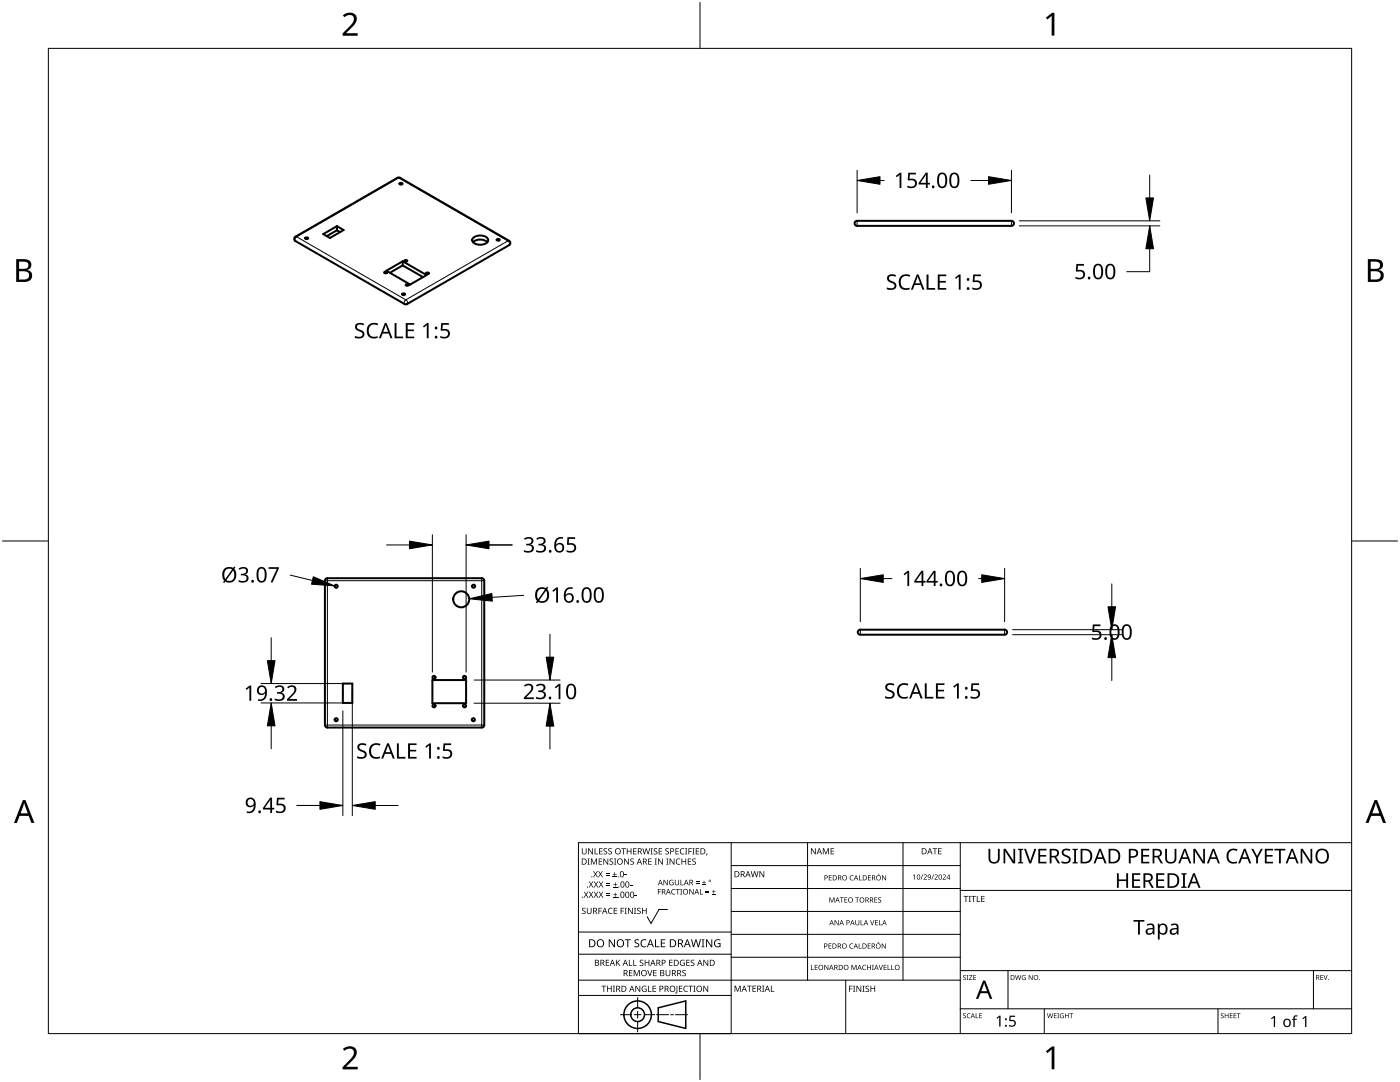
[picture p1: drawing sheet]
<svg xmlns="http://www.w3.org/2000/svg" width="279mm" height="216mm" viewBox="0 0 279 216" stroke-linecap="round" stroke-linejoin="round" font-family="sans-serif">
<g fill="none" stroke="#000" stroke-width=".4">
<path d="M79.8 36.5h.4l.1 .2-.3 .1h-.2zM59 47.2l20.3-11.7 .4-.1 22 12.7a.5 .5 0 0 1-.1 .8l-20.4 11.8h-.3l-22-12.7a.5 .5 0 0 1 .1-.8zM61 47.4h.2l.3 .1-.1 .2h-.4zM64.5 46.7l2.7-1.6 1.4 .8-2.8 1.6zM67.2 45.9l-2 1.2M67.2 45.1v.8M67.2 45.9l.7 .4M76.7 54.3l.6 .1-.3 .1-.3-.1zM77.1 54l3.3-1.9 4.7 2.8-3.2 1.9zM80.3 58.6h.5l.1 .1-.1 .1h-.5zM80.4 53l-2.6 1.4M80.4 52.1v.9"/>
<path d="M80.4 53l4 2.3M80.8 51.9l.5 .2-.5 .1zM81.1 56.7l.5 .2-.3 .1h-.2zM85.1 54.4l.5 .1-.5 .2zM94.4 48.3a2.26 2.26 0 0 1 2.9 0M94.5 47.4a2.25 2.25 0 0 1 2.9 .2 .76 .76 0 0 1-.6 1.1 2.17 2.17 0 0 1-2.5-.5l-.1-.3zM99.2 47.7h.2l.3 .2-.3 .1h-.2zM170.8 44.1h31.1a.5 .5 0 0 1 .5 .5 .5 .5 0 0 1-.5 .5h-30.8a.5 .5 0 0 1-.5-.4 .5 .5 0 0 1 .2-.6zM64.9 115.6l.4-.2h31.1l.2 .5v29l-.5 .3-31-.1-.3-.4zM68.4 136.4h1.9v3.9h-1.9zM86.3 135.7h6.7v4.6h-6.7zM171.4 125.7l29.1-.1a.5 .5 0 0 1 .5 .5 .5 .5 0 0 1-.5 .5h-28.8a.5 .5 0 0 1-.5-.3 .5 .5 0 0 1 .2-.6z"/>
<circle cx="67.1" cy="117" r=".31"/>
<circle cx="92" cy="119.6" r="1.6"/>
<circle cx="94.5" cy="117" r=".31"/>
<circle cx="86.6" cy="135.2" r=".3"/>
<circle cx="92.7" cy="135.2" r=".3"/>
<circle cx="67.1" cy="143.6" r=".31"/>
<circle cx="86.6" cy="140.8" r=".3"/>
<circle cx="92.7" cy="140.8" r=".3"/>
<circle cx="94.5" cy="143.6" r=".31"/>
</g>
<g fill="none" stroke="#000" stroke-width=".2">
<path d="M79.3 35.5h.3M79.6 35.5l21.8 12.6M79.6 35.5l-20.4 11.8M79.8 35.5h-.2M59 47.2l.2 .1M59.2 47.3l-.3 .5 .1 .3M59.2 47.3l21.8 12.5M81 59.8l-.4 .5 .1 .4M81 59.8l.3 .5-.1 .4M101.4 48.1l-20.4 11.7M101.4 48.1l.3 .5-.1 .3M101.6 48l-.2 .1"/>
<path d="M171.1 44.1v1M201.9 44.1v1M64.8 115.9h31.8M65.3 115.4v29.8M96.1 115.4v29.8M171.7 125.6v1M200.5 125.6v1M64.8 144.7h31.8"/>
</g>
<path d="M9.7 9.7h260v196.5h-260z" fill="none" stroke="#000" stroke-width=".2"/>
<path d="M139.7 .5v9.2M.5 108h9.2M269.7 108h9.2M139.7 206.2v9.2" fill="none" stroke="#000" stroke-width=".2"/>
<g fill="#000">
<path d="M68.4 3.1a1.64 1.64 0 0 1 2.8 .4 2.52 2.52 0 0 1-1.2 2.2l-.9 .9h2.3v.5h-3v-.4l1.2-1.2a1.95 1.95 0 0 0 .9-2.2 1.23 1.23 0 0 0-1.8 .1zM208.7 3.5l1.3-.9h.4v4.5h-.5v-4l-.9 .8zM68.4 209.3a1.64 1.64 0 0 1 2.8 .4 2.52 2.52 0 0 1-1.2 2.2l-.9 1h2.3v.5h-3v-.5l1.2-1.2a1.95 1.95 0 0 0 .9-2.1 1.23 1.23 0 0 0-1.8 .1zM208.7 209.8l1.3-1h.4v4.6h-.5v-4l-.9 .7z"/>
<path d="M3.2 51.7h1.3a1.28 1.28 0 0 1 1.7 1.3 1.04 1.04 0 0 1-.8 .9 1.23 1.23 0 0 1 1 1.5 1.23 1.23 0 0 1-1.6 .9h-1.6zM3.8 54.1v1.7h.9a.86 .86 0 0 0 1.1-.9 .86 .86 0 0 0-1.1-.8zM3.8 52.2v1.4h.8a.78 .78 0 0 0 1.1-.7 .78 .78 0 0 0-1.1-.7z"/>
<path d="M273 51.7h1.3a1.28 1.28 0 0 1 1.7 1.3 1.04 1.04 0 0 1-.9 .9 1.23 1.23 0 0 1 1 1.5 1.23 1.23 0 0 1-1.5 .9h-1.6zM273.6 54.1v1.7h.9a.86 .86 0 0 0 1.1-.9 .86 .86 0 0 0-1.2-.8zM273.6 52.2v1.4h.8a.78 .78 0 0 0 1-.7 .78 .78 0 0 0-1.1-.7z"/>
<path d="M4.6 159.6h.5l1.8 4.6h-.6l-.6-1.4h-1.8l-.5 1.4h-.6zM4.8 160.2l-.7 2.1h1.4z"/>
<path d="M274.3 159.6h.5l1.8 4.6h-.6l-.5-1.4h-1.8l-.6 1.4h-.6zM274.6 160.2l-.7 2.1h1.4z"/>
</g>
<g fill="none" stroke="#000" stroke-width=".2">
<path d="M145.9 168.1v38.1h-30.5v-38.1h154.3M145.9 172.7h45.7M145.9 177.3h45.7M161.2 168.1v27.5M180.2 168.1v27.5M191.6 168.1v38.1M191.6 177.7h78.1M115.4 198.6h30.5M115.4 195.6h76.2M115.4 190.4h30.5M115.4 186h30.5M127.3 199v2.1"/>
<path d="M133.2 181.5h-1.7l-1.6 2.8-.7-1.4M145.9 181.9h45.7M145.9 186.4h45.7M145.9 191h45.7M168.8 195.6v10.6M191.6 193.7h78.1M201.2 193.7v7.6M262.1 193.7v7.6M123.8 202.5h2.1M126.6 202.5h1.3M127.3 201.8v1.4M127.3 203.8v2.1"/>
<path d="M128.6 202.5h2.1M131 202.5h2.4M133.8 202.5h.6M134.8 202.5h2.4M191.6 201.3h78.1M208.4 201.3v4.9M243.1 201.3v4.9"/>
</g>
<g fill="#000">
<path d="M116.1 169.3h.2v.8a.32 .32 0 0 0 .3 .3 .32 .32 0 0 0 .3-.3v-.8h.2v.8a.47 .47 0 0 1-.5 .4 .47 .47 0 0 1-.5-.5zM116.5 177.9h.2l.3 .5 .3-.5h.1l-.4 .6 .4 .6h-.1l-.3-.5-.4 .5h-.1l.4-.6zM117.3 171.3h.4l-.1 .1v1l.1 .1h-.4l.1-.1v-1zM117.4 169.3h.2l.6 1v-1h.1v1.2h-.1l-.7-1v1h-.1zM117.5 177.9h.2l.3 .5 .3-.5h.1l-.4 .6 .4 .6h-.1l-.4-.5-.3 .5h-.1l.4-.6zM117.5 175.9h.2l.3 .5 .3-.5h.1l-.4 .6 .5 .6h-.2l-.3-.5-.4 .5h-.1l.4-.6zM117.9 171.3h.3l.3 1 .4-1h.2v1.2h-.1v-1l-.4 1h-.1l-.4-1v1h-.2zM118.7 169.3h.1v1h.6v.2h-.7zM118.4 173.8h.1l.3 .5 .3-.5h.2l-.4 .6 .4 .7h-.1l-.4-.6-.3 .6h-.1l.4-.7zM118.5 177.9h.2l.2 .5 .3-.5h.2l-.4 .6 .4 .6h-.1l-.4-.5-.3 .5h-.1l.4-.6zM118.5 175.9h.2l.3 .5 .3-.5h.1l-.4 .6 .4 .6h-.1l-.3-.5-.4 .5h-.1l.4-.6zM119.5 171.3h.7v.1h-.6v.4h.5v.2h-.5v.4h.6v.1h-.7z"/>
<path d="M119.6 169.3h.6v.1h-.5v.4h.5v.1h-.5v.4h.5v.2h-.6zM119.4 173.8h.1l.3 .5 .3-.5h.2l-.4 .6 .4 .7h-.1l-.4-.6-.3 .6h-.2l.5-.7zM119.5 177.9h.1l.3 .5 .3-.5h.2l-.4 .6 .4 .6h-.1l-.4-.5-.3 .5h-.1l.4-.6zM119.5 175.9h.2l.3 .5 .3-.5h.1l-.4 .6 .4 .6h-.1l-.4-.5-.3 .5h-.1l.4-.6zM120.9 174.6h.8v.1h-.8zM120.9 174.2h.8v.1h-.8zM121 178.7h.8v.1h-.8zM121 178.3h.8v.1h-.8zM121 176.6h.8v.1h-.8zM121 176.3h.8v.1h-.8zM120.5 169.4l.4-.1h.3l-.1 .1a.25 .25 0 0 0-.4-.1 .25 .25 0 0 0 0 .4 .4 .4 0 0 1 .5 .3 .4 .4 0 0 1-.3 .5 .4 .4 0 0 1-.5-.2h.2a.27 .27 0 0 0 .4-.1 .27 .27 0 0 0-.3-.3l-.2-.2zM120.4 171.3h.2l.6 1v-1h.2v1.2h-.2l-.6-1v1h-.2z"/>
<path d="M121.4 169.4l.5-.1h.2v.1a.25 .25 0 0 0-.4-.1 .25 .25 0 0 0 0 .4 .4 .4 0 0 1 .4 .3 .4 .4 0 0 1-.2 .5 .4 .4 0 0 1-.5-.2h.1a.27 .27 0 0 0 .5-.1 .27 .27 0 0 0-.4-.3l-.2-.2zM122.3 174.9h.8v.2h-.8zM122.4 179h.8v.1h-.8zM122.4 177h.8v.1h-.8zM121.7 171.4l.4-.1 .3 .1-.1 .1a.25 .25 0 0 0-.4-.1 .25 .25 0 0 0 0 .4 .4 .4 0 0 1 .5 .3 .4 .4 0 0 1-.3 .5 .4 .4 0 0 1-.5-.3l.2 .1a.27 .27 0 0 0 .4-.2 .27 .27 0 0 0-.3-.3l-.2-.2zM122.6 174h.1v.4h.4v.1h-.4v.4h-.1v-.4h-.3v-.1h.3zM122.7 178.1h.1v.4h.4v.1h-.4v.3h-.1v-.3h-.3v-.1h.3zM122.7 176.1h.2v.3h.3v.2h-.3v.3h-.2v-.3h-.3v-.2h.3zM122.5 171.3h.5l-.2 .1v1l.2 .1h-.5l.2-.1v-1zM124 169.3h.9v.1h-.4v1.1h-.1v-1.1h-.4zM124.7 174.5h.4v.2h-.4zM124.6 171.3h.1l.7 1v-1h.1v1.2h-.2l-.6-1v1h-.1z"/>
<path d="M125.7 176.6h.5v.1h-.5zM125.1 169.3h.1v.5h.7v-.5h.1v1.2h-.1v-.6h-.7v.6h-.1zM125.8 171.4l.5-.1 .2 .1v.1a.25 .25 0 0 0-.4-.1 .25 .25 0 0 0 0 .4 .4 .4 0 0 1 .4 .3 .4 .4 0 0 1-.2 .5 .4 .4 0 0 1-.5-.3l.1 .1a.27 .27 0 0 0 .5-.2 .27 .27 0 0 0-.4-.3l-.2-.2zM126.7 178.6h.4v.2h-.4zM126.4 169.3h.6v.1h-.5v.4h.5v.1h-.5v.4h.5v.2h-.6zM128.2 169.3h.2l.2 1 .3-1h.2l.2 1 .3-1h.1l-.3 1.2h-.1l-.3-1.1-.3 1.1h-.2zM129.4 171.3h.6v.1h-.5v.4h.5v.2h-.5v.4h.5v.1h-.6zM129.8 169.3h.5l-.2 .1v1l.2 .1h-.5l.2-.1v-1zM130.7 171.3h.4l-.1 .1v1l.1 .1h-.4l.1-.1v-1zM130.5 169.4l.4-.1h.3l-.1 .1a.25 .25 0 0 0-.4-.1 .25 .25 0 0 0 0 .4 .4 .4 0 0 1 .5 .3 .4 .4 0 0 1-.3 .5 .4 .4 0 0 1-.5-.2h.2a.27 .27 0 0 0 .4-.1 .27 .27 0 0 0-.3-.3l-.2-.2zM131.3 177.4h.6v.1h-.5v.4h.5v.1h-.5v.5h-.1zM131.4 169.3h.7v.1h-.5v.4h.5v.1h-.5v.4h.5v.2h-.7z"/>
<path d="M131.3 171.3h.2l.7 1-.1-1h.2v1.2h-.2l-.6-1v1h-.2zM132.4 175.6h.2l.6 .9v-.9h.1v1h-.2l-.6-.9v.9h-.1zM133 171.3h.4l-.1 .1v1l.1 .1h-.4l.1-.1v-1zM132.8 169.4l.4-.1h.3l-.1 .1a.25 .25 0 0 0-.3-.1 .25 .25 0 0 0 0 .4 .4 .4 0 0 1 .4 .3 .4 .4 0 0 1-.3 .5 .4 .4 0 0 1-.4-.2h.1a.27 .27 0 0 0 .5-.1 .27 .27 0 0 0-.4-.3l-.2-.2zM133.7 175.7l.5-.2 .2 .1v.1a.45 .45 0 0 0-.7 .4 .45 .45 0 0 0 .6 .4v-.3h-.2v-.1h.3v.5a.6 .6 0 0 1-.8-.1 .6 .6 0 0 1 .1-.8zM134.1 177.5l.4-.1h.3l-.1 .2a.44 .44 0 0 0-.6 .4 .44 .44 0 0 0 .6 .3 .52 .52 0 0 1-.7 0 .52 .52 0 0 1 .1-.8zM133.6 171.3h.2l.7 1v-1h.1v1.2h-.2l-.6-1v1h-.2zM134.9 177.4h.8v.1h-.4v1h-.1v-1h-.3zM135 171.5l.5-.2 .3 .1-.1 .1a.49 .49 0 0 0-.7 .4 .49 .49 0 0 0 .7 .5 .52 .52 0 0 1-.6 0 .52 .52 0 0 1-.2-.6zM134.8 169.3h.7v.1h-.6v.4h.5v.1h-.5v.4h.6v.2h-.7zM134.7 175.6h.1v.7a.28 .28 0 0 0 .3 .2 .28 .28 0 0 0 .3-.2v-.7h.1v.7a.42 .42 0 0 1-.4 .4 .42 .42 0 0 1-.4-.4zM135.8 175.6h.1v.9h.5v.1h-.6z"/>
<path d="M135.8 177.4h.3l-.1 .1v.9l.1 .1h-.3l.1-.1v-.9zM135.8 169.4l.5-.2 .3 .1-.1 .1a.49 .49 0 0 0-.7 .5 .49 .49 0 0 0 .8 .4 .52 .52 0 0 1-.7 .1 .52 .52 0 0 1-.2-.6zM136 171.3h.2v.5h.6v-.5h.1v1.2h-.1v-.5h-.6v.5h-.2zM136.7 169.3h.5l-.2 .1v1l.2 .1h-.5l.2-.1v-1zM137.4 169.3h.7v.1h-.6v.4h.5v.2h-.5v.5h-.1zM137.3 171.3h.6v.1h-.5v.4h.5v.2h-.5v.4h.5v.1h-.6zM137.6 177.4h.1l.6 .9v-.9h.1v1.1h-.1l-.6-.9v.9h-.1zM138.2 169.3h.4l-.1 .1v1l.1 .1h-.4l.1-.1v-1zM138.9 176.2h.7v.1h-.7zM138.9 175.9h.7v.1h-.7zM138.2 171.4l.4-.1 .3 .1-.1 .1a.25 .25 0 0 0-.4-.1 .25 .25 0 0 0 0 .4 .4 .4 0 0 1 .5 .3 .4 .4 0 0 1-.3 .5 .4 .4 0 0 1-.5-.3l.2 .1a.27 .27 0 0 0 .4-.2 .27 .27 0 0 0-.3-.3l-.2-.2zM138.9 169.3h.6v.1h-.5v.4h.5v.1h-.5v.4h.5v.2h-.6z"/>
<path d="M139.7 177.4h.1v1h.5v.1h-.6zM140.1 176.5h.8v.1h-.8zM140.4 175.7h.2v.3h.3v.2h-.3v.3h-.2v-.3h-.3v-.2h.3zM140.8 178h.7v.2h-.7zM140.8 177.7h.7v.1h-.7zM141 170.3h.2l-.3 .4zM142.1 178.4h.7v.1h-.7zM142.4 177.6h.1v.3h.3v.1h-.3v.3h-.1v-.3h-.3v-.1h.3zM149.8 173.8h.2l.2 1.1 .3-1.1h.2l.3 1.1 .2-1.1h.2l-.3 1.2h-.2l-.3-1-.3 1h-.1zM151.6 173.8h.1l.7 1v-1h.1v1.2h-.2l-.6-1v1h-.1zM161.8 169.3h.2l.7 1v-1h.1v1.2h-.2l-.6-1v1h-.2zM164.2 169.3h.2l.4 .9 .4-.9h.2v1.2h-.1v-1.1l-.4 1.1h-.1l-.4-1.1v1.1h-.2z"/>
<path d="M165.4 174.6h.6v.2h-.5v.3h.5v.1h-.5v.4h.5v.1h-.6zM165.8 169.3h.6v.1h-.5v.4h.5v.1h-.5v.4h.5v.2h-.6zM169.7 174.8l.4-.2 .2 .1v.1a.41 .41 0 0 0-.6 .4 .41 .41 0 0 0 .6 .3 .48 .48 0 0 1-.7 0 .48 .48 0 0 1 .1-.7zM171.4 174.6h.2v.9h.4v.2h-.6zM173.2 174.6h.6v.2h-.4v.3h.4v.1h-.4v.4h.4v.1h-.6zM175.4 174.3h.1l-.3 .3zM175.3 179.2l.3-.1h.2v.1a.24 .24 0 0 0-.3-.1 .24 .24 0 0 0-.1 .3 .24 .24 0 0 0 .3 .2 .32 .32 0 0 1 0 .5 .32 .32 0 0 1-.5-.2l.1 .1a.26 .26 0 0 0 .3 0 .26 .26 0 0 0 .1-.3 .26 .26 0 0 0-.3-.1zM176 174.6h.2l.5 .9v-.9h.1v1.1h-.1l-.6-.9v.9h-.1zM182.2 174.7l.4-.2v1h-.1v-.9l-.2 .2zM184.1 174.5h.1l-.3 1h-.2zM184.3 174.6a.37 .37 0 0 1 .6 0 .37 .37 0 0 1-.2 .6l-.2 .2h.5v.1h-.7l.3-.4a.27 .27 0 0 0 .3-.3 .27 .27 0 0 0-.4-.2zM186.3 174.5h.1l-.4 1h-.1z"/>
<path d="M186.1 169.3h.9v.1h-.3v1.1h-.2v-1.1h-.4zM186.5 174.6a.37 .37 0 0 1 .6 0 .37 .37 0 0 1-.2 .6l-.3 .2h.6v.1h-.7l.2-.4a.27 .27 0 0 0 .3-.3 .27 .27 0 0 0-.3-.2zM187.2 169.3h.7v.1h-.5v.4h.5v.1h-.5v.4h.5v.2h-.7zM188.1 174.6a.37 .37 0 0 1 .6 0 .37 .37 0 0 1-.2 .6l-.2 .2h.5v.1h-.7l.3-.4a.27 .27 0 0 0 .3-.3 .27 .27 0 0 0-.4-.2zM192.3 178.8h.9v.1h-.3v1.1h-.2v-1.1h-.4zM193.3 178.8h.5l-.2 .1v1l.2 .1h-.5l.2-.1v-1zM193.8 178.8h1v.1h-.4v1.1h-.2v-1.1h-.4zM194.9 178.8h.2v1.1h.5v.1h-.7zM195.8 178.8h.7v.1h-.5v.4h.5v.1h-.5v.5h.5v.1h-.7zM197.3 169.4h.3v1.9a.76 .76 0 0 0 .8 .7 .76 .76 0 0 0 .8-.7v-1.9h.3v1.9a1.12 1.12 0 0 1-1.1 1 1.12 1.12 0 0 1-1.1-1.1zM200.3 169.4h.4l1.6 2.4v-2.4h.3v2.9h-.4l-1.6-2.4v2.4h-.3zM203.2 169.4h1v.2l-.3 .1v2.3l.3 .1v.2h-1v-.2l.3-.1v-2.3l-.3-.1z"/>
<path d="M204.4 169.4h.4l.8 2.5 .8-2.5h.4l-1 2.9h-.4zM207.2 169.4h1.6v.3h-1.2v.9h1.2v.3h-1.2v1.1h1.2v.3h-1.6zM212 169.6a1.38 1.38 0 0 1 1.6-.1l-.1 .3-.4-.1a.51 .51 0 0 0-.7 0 .51 .51 0 0 0 .1 .8l.3 .1a.9 .9 0 0 1 .9 1.1 .9 .9 0 0 1-1.3 .6l-.6-.1v-.4a1.03 1.03 0 0 0 1.5-.2 1.04 1.04 0 0 0-1-.8 .77 .77 0 0 1-.3-1.2zM214 169.4h1.1v.2l-.4 .1v2.3l.4 .1v.2h-1.1v-.2l.4-.1v-2.3l-.4-.1zM222.9 174.2h.4v1.3h1.5v-1.3h.3v3h-.3v-1.4h-1.5v1.4h-.4zM225.9 174.2h1.7v.4h-1.3v.9h1.2v.3h-1.2v1h1.3v.4h-1.7zM227.8 169.4h1.6v.3h-1.3v.9h1.2v.3h-1.2v1.1h1.3v.3h-1.6zM230.7 174.2h1.7v.4h-1.3v.9h1.2v.3h-1.2v1h1.3v.4h-1.7zM232.5 169.4h.4v1.9a.76 .76 0 0 0 .8 .7 .76 .76 0 0 0 .7-.7v-1.9h.4v1.9a1.12 1.12 0 0 1-1.1 1 1.12 1.12 0 0 1-1.2-1.1zM235.8 174.2h1v.3h-.3v2.4l.3 .1v.2h-1v-.2l.3-.1v-2.4h-.3zM238.2 169.4h.4l1.5 2.4v-2.4h.4v2.9h-.5l-1.5-2.4v2.4h-.3zM245.1 169.7a1.63 1.63 0 0 1 1.9-.2l-.2 .3a1.14 1.14 0 0 0-1.4 .1 1.14 1.14 0 0 0-.2 1.4 1.11 1.11 0 0 0 1.7 .6v.3a1.5 1.5 0 0 1-1.8-.3 1.5 1.5 0 0 1-.2-1.9z"/>
<path d="M249.7 169.4h.4l.8 1.4 .7-1.4h.4l-.9 1.8v1.1h-.4v-1.1zM252.4 169.4h1.7v.3h-1.3v.9h1.2v.3h-1.2v1.1h1.3v.3h-1.7zM254.3 169.4h2.2v.3h-.9v2.6h-.4v-2.6h-.9zM259.6 169.4h.4l1.6 2.4-.1-2.4h.4v2.9h-.4l-1.6-2.4v2.4h-.3zM116.2 181.3l.4-.2 .3 .1-.1 .1a.25 .25 0 0 0-.4-.1 .25 .25 0 0 0 0 .4 .4 .4 0 0 1 .5 .3 .4 .4 0 0 1-.3 .5 .4 .4 0 0 1-.5-.2h.2a.27 .27 0 0 0 .4-.1 .27 .27 0 0 0-.3-.3l-.2-.2zM117.1 181.1h.2v.8a.32 .32 0 0 0 .3 .3 .32 .32 0 0 0 .3-.3v-.8h.2v.8a.47 .47 0 0 1-.5 .5 .47 .47 0 0 1-.5-.5zM119.4 181.1h.7v.2h-.5v.4h.5v.1h-.5v.6h-.2zM120 196.7h1v.1h-.4v1.1h-.2v-1.1h-.4zM120.9 191.5h.7v.1h-.6v.4h.5v.2h-.5v.4h.6v.1h-.7zM121.5 181.3l.4-.2 .4 .1-.1 .1a.49 .49 0 0 0-.7 .5 .49 .49 0 0 0 .7 .4 .52 .52 0 0 1-.6 .1 .52 .52 0 0 1-.3-.6zM121.1 196.7h.2v.5h.6v-.5h.2v1.2h-.2v-.6h-.6v.6h-.2zM121.5 187.4h.2l.9 1.3v-1.3h.1v1.6h-.2l-.8-1.3v1.3h-.2z"/>
<path d="M122.3 196.7h.4l-.1 .1v1l.1 .1h-.4l.2-.1v-1zM122.5 181.1h.7v.2h-.6v.4h.5v.1h-.5v.4h.6v.2h-.7zM122.9 191.5h.2v.6l.5-.6h.2l-.5 .5 .5 .7h-.2l-.4-.6-.1 .6h-.2zM123.9 181.1h.6v.2h-.5v.4h.5v.1h-.5v.6h-.1zM124.7 181.1h.4l-.2 .2v.9l.2 .2h-.4l.1-.2v-.9zM124.7 187.4h1.2v.2h-.5v1.4h-.2v-1.4h-.5zM125.5 191.5h.2v1.1h.5v.1h-.7zM125.5 193.6h.7v.1h-.5v.4h.5v.1h-.5v.4h.5v.2h-.7zM125.3 181.1h.2l.7 1.1-.1-1.1h.2v1.3h-.2l-.6-1v1h-.2zM126.4 191.5h.1v1.1h.6v.1h-.7zM126.5 181.1h.5l-.2 .2v.9l.2 .2h-.5l.2-.2v-.9zM126.5 193.6h.2l.4 1 .4-1h.2v1.2h-.2v-1.1l-.4 1.1h-.1l-.4-1.1v1.1h-.1z"/>
<path d="M126.7 187.6l.3-.2 .6 .1-.2 .1a.33 .33 0 0 0-.6 .2 .33 .33 0 0 0 .4 .4 .47 .47 0 0 1 .4 .6 .47 .47 0 0 1-.7 .2h-.3v-.2h.2a.35 .35 0 0 0 .6-.2 .35 .35 0 0 0-.5-.4l-.3-.2zM126.8 196.7h.2l.6 1v-1h.2v1.2h-.2l-.7-1 .1 1h-.2zM127.2 181.3l.4-.2 .3 .1-.1 .1a.25 .25 0 0 0-.4-.1 .25 .25 0 0 0 0 .4 .4 .4 0 0 1 .5 .3 .4 .4 0 0 1-.3 .5 .4 .4 0 0 1-.5-.2h.2a.27 .27 0 0 0 .4-.1 .27 .27 0 0 0-.3-.3l-.2-.2zM127.7 191.6l.4-.1 .3 .1-.1 .1a.25 .25 0 0 0-.3-.1 .25 .25 0 0 0 0 .4 .4 .4 0 0 1 .4 .3 .4 .4 0 0 1-.3 .5 .4 .4 0 0 1-.4-.3l.1 .1a.27 .27 0 0 0 .5-.2 .27 .27 0 0 0-.4-.3l-.2-.2zM128 187.6l.6-.2 .4 .1-.1 .2a.63 .63 0 0 0-.9 .5 .63 .63 0 0 0 1 .6v.2a.83 .83 0 0 1-1.1-.3 .83 .83 0 0 1 .1-1.1zM128.2 196.8l.6-.1 .2 .1v.1a.5 .5 0 0 0-.8 .4 .5 .5 0 0 0 .7 .5v-.4h-.3v-.1h.4v.6a.66 .66 0 0 1-.8-.2 .66 .66 0 0 1 0-.9zM128.1 181.1h.2v.6h.6v-.6h.2v1.3h-.2v-.6h-.6v.6h-.2zM129.2 193.6h.1l.4 1 .3-1h.2l-.4 1.2h-.2zM129.3 196.7h.2v1.1h.5v.1h-.7zM128.7 191.5h.1v.5h.6v-.5h.2v1.2h-.2v-.5h-.6v.5h-.1zM130.7 187.4h.2v1.4h.7v.2h-.9zM130.2 196.7h.7v.1h-.5v.4h.5v.1h-.5v.5h.5v.1h-.7z"/>
<path d="M130.4 193.6h.6v.1h-.5v.4h.5v.1h-.5v.4h.5v.2h-.6zM131.9 187.4h.9v.2h-.7v.5h.6v.2h-.6v.5h.7v.2h-.9zM132.8 193.6h.2v.7a.32 .32 0 0 0 .3 .4 .32 .32 0 0 0 .3-.4v-.7h.2v.7a.47 .47 0 0 1-.5 .5 .47 .47 0 0 1-.5-.5zM133.5 191.5h.7v.1h-.5v.4h.5v.2h-.5v.4h.5v.1h-.7zM135 196.7h.2v1.3l-.1 .2h-.3l-.1-.1 .3-.2zM135.5 196.7h.7v.1h-.5v.4h.4v.1h-.4v.5h.5v.1h-.7zM135.8 191.7l.5-.2 .4 .1-.1 .1a.5 .5 0 0 0-.8 .4 .5 .5 0 0 0 .7 .5v-.4h-.2v-.1h.4v.6a.66 .66 0 0 1-.9-.1 .66 .66 0 0 1 0-.9zM136.2 193.7l.4-.2 .3 .1-.1 .1a.25 .25 0 0 0-.4-.1 .25 .25 0 0 0 0 .4 .4 .4 0 0 1 .5 .3 .4 .4 0 0 1-.3 .5 .4 .4 0 0 1-.5-.2h.2a.27 .27 0 0 0 .5-.1 .27 .27 0 0 0-.4-.3l-.2-.2zM136.5 196.8l.5-.1 .3 .1-.1 .1a.49 .49 0 0 0-.7 .4 .49 .49 0 0 0 .8 .4 .52 .52 0 0 1-.7 .1 .52 .52 0 0 1-.2-.6zM137 191.5h.6v.1h-.5v.4h.5v.2h-.5v.4h.5v.1h-.6zM137.4 196.7h.9v.1h-.4v1.1h-.1v-1.1h-.4zM137.9 191.6l.4-.1 .3 .1-.1 .1a.25 .25 0 0 0-.4-.1 .25 .25 0 0 0 0 .4 .4 .4 0 0 1 .5 .3 .4 .4 0 0 1-.3 .5 .4 .4 0 0 1-.5-.3l.2 .1a.27 .27 0 0 0 .4-.2 .27 .27 0 0 0-.3-.3l-.2-.2z"/>
<path d="M138.4 196.7h.4l-.1 .1v1l.1 .1h-.4l.1-.1v-1zM137.9 187.4h.2l.3 1.4 .4-1.4h.2l.4 1.4 .3-1.4h.2l-.4 1.6h-.2l-.4-1.3-.4 1.3h-.2zM140 187.4h.6l-.2 .2v1.3l.2 .1h-.6l.2-.1v-1.3zM140.4 196.7h.1l.7 1v-1h.1v1.2h-.1l-.7-1v1h-.1zM140.4 191.5h.2l.6 1v-1h.1v1.2h-.1l-.7-1v1h-.1zM140.9 187.4h.2l.9 1.3v-1.3h.1v1.6h-.2l-.8-1.3v1.3h-.2zM142.7 187.6l.7-.2 .4 .1-.1 .2a.65 .65 0 0 0-1 .5 .65 .65 0 0 0 .9 .6v-.4h-.3v-.2h.5v.7a.86 .86 0 0 1-1.1-.1 .86 .86 0 0 1 0-1.2zM146.6 196.7h.2l.4 1 .4-1h.2v1.2h-.1v-1.1l-.4 1.1h-.2l-.4-1.1v1.1h-.1zM149.1 196.7h.9v.1h-.4v1.1h-.1v-1.1h-.4zM150.2 196.7h.7v.1h-.6v.4h.5v.1h-.5v.5h.6v.1h-.7zM152.1 196.7h.4l-.1 .1v1l.1 .1h-.4l.1-.1v-1zM153.8 196.7h.2v1.1h.5v.1h-.7z"/>
<path d="M161.8 192.5h.2v.9h.4v.2h-.6zM162.6 192.5h.6v.1h-.5v.4h.4v.1h-.4v.3h.5v.2h-.6zM164.5 192.5h.2l.5 .9v-.9h.1v1.1h-.1l-.6-.9v.9h-.1zM165.4 188.3h.5v.1h-.4v.3h.4v.1h-.4v.4h.4v.1h-.5zM165.5 179.1h.2l.3 .8 .4-.8h.1v1h-.1v-.9l-.4 .9-.4-.9v.9h-.1zM166.6 183.6h.1l.6 .8v-.8h.1v1h-.2l-.5-.8v.8h-.1zM167.6 179.1h.8v.1h-.3v.9h-.2v-.9h-.3zM168.5 179.1h.6v.1h-.4v.3h.4v.1h-.4v.4h.4v.1h-.6zM169.5 196.7h.6v.1h-.5v.5h.5v.1h-.5v.5h-.1zM169.6 188.4l.4-.2 .3 .1-.1 .1a.41 .41 0 0 0-.6 .4 .41 .41 0 0 0 .6 .3 .48 .48 0 0 1-.6 0 .48 .48 0 0 1 0-.7zM169.9 192.5h.2l.3 .9 .4-.9h.1v1.1h-.1v-.9l-.4 .9-.4-.9v.9h-.1zM170.2 196.7h.5l-.2 .1v1l.2 .1h-.5l.2-.1v-1z"/>
<path d="M170.7 179.1h.7v.1h-.3v.9h-.1v-.9h-.3zM171.4 188.3h.1v.9h.5v.1h-.6zM170.7 183.6h.1v.7a.26 .26 0 0 0 .3 .2 .26 .26 0 0 0 .3-.2v-.7h.1v.7a.39 .39 0 0 1-.4 .3 .39 .39 0 0 1-.4-.3zM171.8 183.6h.1v.9h.4v.1h-.5zM170.9 196.7h.2l.6 1v-1h.2v1.2h-.2l-.6-1v1h-.2zM172.1 196.7h.5l-.2 .1v1l.2 .1h-.5l.2-.1v-1zM172.2 192.7l.4-.2 .3 .1-.1 .1a.41 .41 0 0 0-.6 .4 .41 .41 0 0 0 .6 .3 .48 .48 0 0 1-.7-.1 .48 .48 0 0 1 .1-.6zM172.8 196.8l.4-.1h.2v.2a.25 .25 0 0 0-.4-.1 .25 .25 0 0 0 0 .4 .4 .4 0 0 1 .5 .3 .4 .4 0 0 1-.3 .4 .4 .4 0 0 1-.5-.2l.2 .1a.27 .27 0 0 0 .4-.2 .27 .27 0 0 0-.3-.3l-.3-.2zM173.6 183.6h.2l.3 .9 .3-.9h.1l-.4 1h-.1zM173.2 188.3h.5v.1h-.4v.3h.4v.1h-.4v.4h.4v.1h-.5zM173 192.5h.2v.5h.5v-.5h.1v1.1h-.1v-.5h-.5v.5h-.2zM174 192.5h.4l-.1 .1v.9l.1 .1h-.4l.1-.1v-.9z"/>
<path d="M173.7 196.7h.2v.5h.6v-.5h.2v1.2h-.2v-.6h-.6v.6h-.2zM174.5 179.1h.6v.1h-.5v.3h.4v.1h-.4v.4h.5v.1h-.6zM175.3 187.9l.2 .1-.3 .2zM174.6 183.6h.6v.1h-.4v.3h.4v.1h-.4v.4h.4v.1h-.6zM175.4 192.5h.1l.3 .9 .3-.9h.1l-.4 1.1h-.1zM175.4 183.6h.2v.9h.4v.1h-.6zM176 188.3h.1l.6 .8v-.8h.1v1h-.2l-.5-.9v.9h-.1zM176.4 192.5h.5v.1h-.4v.4h.4v.1h-.4v.3h.4v.2h-.5zM177.1 192.5h.2v.9h.4v.2h-.6zM177.9 192.5h.1v.9h.5v.2h-.6zM192.2 194.7l.4-.1h.2l-.1 .1a.24 .24 0 0 0-.3 0 .24 .24 0 0 0-.1 .3 .24 .24 0 0 0 .4 .1 .31 .31 0 0 1 0 .4 .31 .31 0 0 1-.5-.1 .24 .24 0 0 0 .3 .1 .24 .24 0 0 0 .1-.3l-.4-.3zM192.9 194.6h.4l-.1 .1v.7l.1 .1h-.4l.1-.1v-.7z"/>
<path d="M193.4 194.6h.6l-.5 .8h.6v.1h-.7l.5-.8h-.5zM194.2 194.6h.6v.1h-.4v.3h.4v.1h-.4v.3h.4v.1h-.6zM202.6 194.6h.1l.2 .8 .2-.8h.2l.2 .8 .2-.8h.1l-.2 .9h-.2l-.2-.8-.2 .8h-.2zM204 194.7l.4-.1h.3l-.1 .1a.4 .4 0 0 0-.6 .4 .4 .4 0 0 0 .6 .3v-.3l-.2-.1h.3v.5a.53 .53 0 0 1-.7-.1 .53 .53 0 0 1 0-.7zM205.3 194.6h.1l.6 .8v-.8h.1v.9h-.2l-.5-.8v.8h-.1zM226.2 183.6h2.2v.3h-.9v2.6h-.4v-2.6h-.9zM263.5 194.6h.6v.1h-.5v.3h.4v.1h-.4v.3h.5v.1h-.6zM264.1 194.6h.2l.2 .8 .3-.8h.2l-.4 .9h-.1zM192.2 202.3l.4-.1h.2l-.1 .1a.24 .24 0 0 0-.3 0 .24 .24 0 0 0-.1 .3 .24 .24 0 0 0 .4 .1 .31 .31 0 0 1 0 .5 .31 .31 0 0 1-.5-.2 .24 .24 0 0 0 .3 .1 .24 .24 0 0 0 .1-.3l-.4-.2zM193.1 202.3l.3-.1h.3l-.1 .1a.39 .39 0 0 0-.5 .4 .39 .39 0 0 0 .5 .3 .46 .46 0 0 1-.6 0 .46 .46 0 0 1 .1-.7zM194.7 202.2h.1v.8h.5v.2h-.6zM195.4 202.2h.6v.1h-.4v.3h.4v.1h-.4v.4h.4v.1h-.6z"/>
<path d="M198.9 203.1l.6-.4h.2v2.1h-.3v-1.9l-.4 .4zM201.5 202.7h1.1v.2h-.9v.6a.75 .75 0 0 1 1 .8 .75 .75 0 0 1-1.1 .5h-.2v-.3l.2 .1a.51 .51 0 0 0 .9-.3 .51 .51 0 0 0-.8-.6h-.3zM209 202.2h.1l.2 .8 .2-.8h.1l.3 .8 .2-.8h.1l-.3 1h-.1l-.2-.9-.3 .9h-.1zM210.3 202.2h.6v.1h-.4v.3h.3v.1h-.3v.4h.4v.1h-.6zM211 202.2h.4l-.2 .1v.8l.2 .1h-.4l.1-.1v-.8zM211.6 202.3l.7-.1-.1 .1a.4 .4 0 0 0-.6 .4 .4 .4 0 0 0 .6 .3v-.2l-.2-.2h.3v.5a.53 .53 0 0 1-.7-.1 .53 .53 0 0 1 0-.7zM212.5 202.2h.2v.4h.5v-.4h.1v1h-.1v-.5h-.5v.5h-.2zM213.4 202.2h.8v.1h-.3v.9h-.2v-.9h-.3zM243.7 202.3l.3-.1h.2v.1a.24 .24 0 0 0-.3 0 .24 .24 0 0 0-.1 .3 .24 .24 0 0 0 .3 .1 .31 .31 0 0 1 0 .5 .31 .31 0 0 1-.5-.2 .24 .24 0 0 0 .4 .1 .24 .24 0 0 0 0-.3l-.3-.2zM244.4 202.2h.2v.4h.5v-.4h.1v1h-.1v-.5h-.5v.5h-.2zM245.4 202.2h.6v.1h-.4v.3h.4v.1h-.4v.4h.4v.1h-.6zM246.2 202.2h.5v.1h-.4v.3h.4v.1h-.4v.4h.4v.1h-.5z"/>
<path d="M246.8 202.2h.8v.1h-.3v.9h-.2v-.9h-.3zM253.7 203.2l.6-.5h.2v2.2h-.3v-1.9l-.4 .4zM258.2 202.7l.3-.1h.5l-.1 .3-.4-.1-.1 .2v.3h.4v.2h-.4v1.4h-.3v-1.4h-.3l.3-.2zM259.9 203.2l.6-.5h.2v2.2h-.2v-1.9l-.5 .4z"/>
<path d="M116.1 171.3h.4a.61 .61 0 0 1 .6 .6 .61 .61 0 0 1-.6 .6h-.4zM116.3 171.4v1h.1a.48 .48 0 0 0 .5-.5 .48 .48 0 0 0-.4-.5z"/>
<path d="M122.7 169.9a.61 .61 0 0 1 1.2 0 .61 .61 0 0 1-1.2 0zM122.9 169.9a.45 .45 0 0 0 .9 0 .45 .45 0 0 0-.9 0z"/>
<path d="M123.1 171.9a.61 .61 0 0 1 1.2 0 .61 .61 0 0 1-1.2 0zM123.3 171.9a.45 .45 0 0 0 .9 0 .45 .45 0 0 0-.9 0z"/>
<path d="M123.9 173.9a.5 .5 0 0 1 .6 .1 .5 .5 0 0 1 0 .7 .44 .44 0 0 1-.6 .3 .44 .44 0 0 1-.2-.6zM123.9 174a.48 .48 0 0 0-.1 .6 .48 .48 0 0 0 .5 .3v-.8l-.1-.1z"/>
<path d="M124 178a.5 .5 0 0 1 .6 .1 .5 .5 0 0 1 0 .6 .44 .44 0 0 1-.6 .4 .44 .44 0 0 1-.2-.6zM124.1 178.1a.48 .48 0 0 0-.2 .6 .48 .48 0 0 0 .5 .3v-.8l-.1-.2z"/>
<path d="M124 176a.5 .5 0 0 1 .6 .1 .5 .5 0 0 1 0 .6 .44 .44 0 0 1-.6 .4 .44 .44 0 0 1-.2-.7zM124.1 176.1a.48 .48 0 0 0-.2 .5 .48 .48 0 0 0 .5 .3v-.7l-.1-.2z"/>
<path d="M124.9 178a.5 .5 0 0 1 .7 .1 .5 .5 0 0 1 0 .6 .44 .44 0 0 1-.6 .4 .44 .44 0 0 1-.2-.6zM125 178.1a.48 .48 0 0 0-.1 .6 .48 .48 0 0 0 .4 .3l.1-.8-.2-.2z"/>
<path d="M124.9 176a.5 .5 0 0 1 .7 .1 .5 .5 0 0 1 0 .6 .44 .44 0 0 1-.6 .4 .44 .44 0 0 1-.2-.7zM125 176.1a.48 .48 0 0 0-.1 .5 .48 .48 0 0 0 .5 .3v-.7l-.1-.2z"/>
<path d="M125.9 178a.5 .5 0 0 1 .6 .1 .5 .5 0 0 1 0 .6 .44 .44 0 0 1-.5 .4 .44 .44 0 0 1-.2-.6zM126 178.1a.48 .48 0 0 0-.2 .6 .48 .48 0 0 0 .5 .3l.1-.8-.2-.2z"/>
<path d="M127.3 169.3h.3a.35 .35 0 0 1 .5 .2 .35 .35 0 0 1-.3 .4l.4 .6h-.2l-.3-.5h-.3v.5h-.1zM127.4 169.4v.4h.2a.23 .23 0 0 0 .3-.2 .23 .23 0 0 0-.3-.2z"/>
<path d="M127.5 171.3h.2l.4 1.2h-.1l-.2-.4h-.4l-.2 .4h-.1zM127.6 171.5l-.2 .5h.4z"/>
<path d="M128.3 171.3h.3a.35 .35 0 0 1 .5 .2 .35 .35 0 0 1-.3 .5l.4 .5h-.2l-.3-.5h-.2v.5h-.2zM128.5 171.4v.5h.1a.23 .23 0 0 0 .3-.2 .23 .23 0 0 0-.3-.3z"/>
<path d="M131.7 175.5h.1l.5 1.1h-.2l-.1-.3h-.4l-.2 .3h-.1zM131.8 175.7l-.2 .5h.3z"/>
<path d="M132.1 177.4h.3a.31 .31 0 0 1 .4 .2 .31 .31 0 0 1-.2 .4l.3 .5h-.2l-.3-.5h-.2v.5h-.1zM132.2 177.5v.4h.2a.21 .21 0 0 0 .2-.2 .21 .21 0 0 0-.2-.2z"/>
<path d="M133.3 177.4h.1l.5 1.1h-.2l-.1-.4h-.4l-.2 .4h-.1zM133.4 177.5l-.2 .5h.4z"/>
<path d="M133.8 169.3h.3a.41 .41 0 0 1 .4 .5 .41 .41 0 0 1-.6 .2v.5h-.1zM133.9 169.4v.5a.29 .29 0 0 0 .5-.3 .29 .29 0 0 0-.5-.2z"/>
<path d="M136.9 175.5h.1l.4 1.1h-.1l-.1-.3h-.5l-.1 .3h-.1zM137 175.7l-.2 .5h.3z"/>
<path d="M136.2 177.9a.55 .55 0 0 1 1.1 0 .55 .55 0 0 1-1.1 0zM136.4 177.9a.45 .45 0 0 0 .9 0 .45 .45 0 0 0-.9 0z"/>
<path d="M137.6 175.6h.3a.31 .31 0 0 1 .4 .2 .31 .31 0 0 1-.2 .4l.3 .4h-.2l-.3-.4h-.2v.4h-.1zM137.7 175.7v.4h.2a.21 .21 0 0 0 .2-.2 .21 .21 0 0 0-.2-.2z"/>
<path d="M139 177.4h.1l.4 1.1h-.1l-.1-.4h-.5l-.1 .4h-.1zM139.1 177.5l-.2 .5h.3z"/>
<path d="M139.8 169.3h.4a.61 .61 0 0 1 .6 .6 .61 .61 0 0 1-.7 .6h-.3zM140 169.4v.9h.1a.48 .48 0 0 0 .5-.4 .48 .48 0 0 0-.4-.5z"/>
<path d="M141.4 175.8a.25 .25 0 0 1 .5 0 .25 .25 0 0 1-.5 0zM141.5 175.8a.15 .15 0 0 0 .3 0 .15 .15 0 0 0-.3 0z"/>
<path d="M146.6 173.8h.4a.61 .61 0 0 1 .6 .6 .61 .61 0 0 1-.7 .6h-.3zM146.7 174v.9h.2a.48 .48 0 0 0 .5-.5 .48 .48 0 0 0-.5-.4z"/>
<path d="M147.8 173.8h.4a.35 .35 0 0 1 .4 .3 .35 .35 0 0 1-.2 .4l.3 .5h-.2l-.3-.5h-.2v.5h-.2zM148 174v.4h.2a.23 .23 0 0 0 .3-.2 .23 .23 0 0 0-.3-.2z"/>
<path d="M149.2 173.8h.1l.5 1.2h-.1l-.2-.3h-.5l-.1 .3h-.2zM149.3 174l-.2 .5h.4z"/>
<path d="M163.4 169.2h.2l.5 1.3h-.2l-.2-.4h-.4l-.2 .4h-.1zM163.5 169.4l-.2 .6h.4z"/>
<path d="M164.5 174.6h.3a.34 .34 0 0 1 .4 .5 .34 .34 0 0 1-.5 .2v.4h-.2zM164.7 174.8v.4a.25 .25 0 0 0 .4-.2 .25 .25 0 0 0-.4-.2z"/>
<path d="M166.2 174.6h.3a.51 .51 0 0 1 .5 .6 .51 .51 0 0 1-.5 .5h-.3zM166.3 174.8v.8l.4-.1 .2-.2-.1-.4z"/>
<path d="M167.2 174.6h.3a.29 .29 0 0 1 .4 .2 .29 .29 0 0 1-.2 .4l.3 .5h-.2l-.2-.5h-.2v.5h-.2zM167.4 174.8v.3h.1a.2 .2 0 0 0 .3-.2 .2 .2 0 0 0-.3-.1z"/>
<path d="M168 175.2a.51 .51 0 0 1 1 0 .51 .51 0 0 1-1 0zM168.2 175.2a.4 .4 0 0 0 .8 0 .4 .4 0 0 0-.8 0z"/>
<path d="M169.2 179.6a.51 .51 0 0 1 1 0 .51 .51 0 0 1-1 0zM169.4 179.6a.4 .4 0 0 0 .8 0 .4 .4 0 0 0-.8 0z"/>
<path d="M170.8 174.6h.1l.4 1.1h-.1l-.2-.4h-.4l-.1 .4h-.1zM170.8 174.8l-.1 .4h.3z"/>
<path d="M171.5 179.6a.51 .51 0 0 1 1 0 .51 .51 0 0 1-1 0zM171.7 179.6a.38 .38 0 0 0 .7 0 .38 .38 0 0 0-.7 0z"/>
<path d="M172.7 179.1h.3a.29 .29 0 0 1 .4 .2 .29 .29 0 0 1-.2 .3l.2 .5h-.1l-.3-.4h-.2v.4h-.1zM172.8 179.2v.4h.2a.2 .2 0 0 0 .2-.2 .2 .2 0 0 0-.2-.2z"/>
<path d="M172.2 174.6h.3a.51 .51 0 0 1 .5 .6 .51 .51 0 0 1-.5 .5h-.3zM172.3 174.8v.8l.4-.1 .2-.2-.1-.4z"/>
<path d="M173.6 179.1h.3a.29 .29 0 0 1 .3 .2 .29 .29 0 0 1-.1 .3l.2 .5h-.1l-.3-.4h-.2v.4h-.1zM173.7 179.2v.4h.2a.2 .2 0 0 0 .2-.2 .2 .2 0 0 0-.2-.2z"/>
<path d="M174 174.6h.3a.29 .29 0 0 1 .4 .2 .29 .29 0 0 1-.2 .4l.3 .5h-.2l-.2-.5h-.2v.5h-.2zM174.2 174.8v.3h.1a.2 .2 0 0 0 .2-.2 .2 .2 0 0 0-.2-.1z"/>
<path d="M174.8 175.2a.51 .51 0 0 1 1 0 .51 .51 0 0 1-1 0zM175 175.2a.4 .4 0 0 0 .8 0 .4 .4 0 0 0-.8 0z"/>
<path d="M183.1 174.6h.4l.1 .5a.38 .38 0 0 1-.4 .4 .38 .38 0 0 1-.2-.6zM183.2 174.6l-.1 .1a.39 .39 0 0 0 0 .4 .39 .39 0 0 0 .3 .3 .4 .4 0 0 0 .2-.5 .4 .4 0 0 0-.4-.3z"/>
<path d="M184 169.3h.3a.61 .61 0 0 1 .6 .6 .61 .61 0 0 1-.6 .6h-.3zM184.1 169.4v.9h.2a.48 .48 0 0 0 .5-.4 .48 .48 0 0 0-.5-.5z"/>
<path d="M185.2 174.6a.49 .49 0 0 1 .6 .3 .49 .49 0 0 1-.3 .6h-.3v-.1h.4l.1-.4a.32 .32 0 0 1-.5 0 .32 .32 0 0 1 0-.4zM185.2 174.8a.25 .25 0 0 0 .5 0 .25 .25 0 0 0-.5 0z"/>
<path d="M185.5 169.2h.1l.5 1.3h-.1l-.2-.4h-.5l-.1 .4h-.2zM185.6 169.4l-.2 .6h.4z"/>
<path d="M187.4 174.6h.4l.2 .5a.38 .38 0 0 1-.5 .4 .38 .38 0 0 1-.2-.6zM187.5 174.6v.1a.39 .39 0 0 0-.1 .4 .39 .39 0 0 0 .4 .3 .4 .4 0 0 0 .1-.5 .4 .4 0 0 0-.4-.3z"/>
<path d="M189.4 174.5h.1v.7h.2l-.2 .3h-.1v-.2h-.5zM189.4 174.6l-.4 .6h.4z"/>
<path d="M209.5 169.4h.8a.84 .84 0 0 1 1 .5 .84 .84 0 0 1-.5 1.1l.8 1.3h-.5l-.7-1.2h-.5v1.2h-.4zM209.9 169.7v1.1h.4a.56 .56 0 0 0 .7-.6 .56 .56 0 0 0-.7-.5z"/>
<path d="M215.7 169.4h.9a1.46 1.46 0 0 1 1.4 1.5 1.46 1.46 0 0 1-1.5 1.4h-.8zM216 169.7v2.3h.4a1.14 1.14 0 0 0 1.2-1.1 1.14 1.14 0 0 0-1.1-1.2z"/>
<path d="M219.4 169.4h.3l1.1 2.9h-.3l-.4-.9h-1.1l-.4 .9h-.4zM219.5 169.7l-.4 1.4h.9z"/>
<path d="M221.2 169.4h.9a1.46 1.46 0 0 1 1.5 1.5 1.46 1.46 0 0 1-1.5 1.4h-.9zM221.6 169.7v2.3h.4a1.14 1.14 0 0 0 1.2-1.1 1.14 1.14 0 0 0-1.1-1.2z"/>
<path d="M225.3 169.4h.8a.92 .92 0 0 1 1 .9 .92 .92 0 0 1-1.1 .9h-.4v1.1h-.3zM225.6 169.7v1.1a.79 .79 0 0 0 1.2-.6 .59 .59 0 0 0-.8-.5z"/>
<path d="M228.2 174.2h.8a.84 .84 0 0 1 1 .6 .84 .84 0 0 1-.5 1.1l.8 1.3h-.4l-.8-1.2h-.5v1.2h-.4zM228.6 174.6v1h.4a.56 .56 0 0 0 .7-.5 .56 .56 0 0 0-.7-.5z"/>
<path d="M230 169.4h.8a.84 .84 0 0 1 1.1 .5 .84 .84 0 0 1-.6 1.1l.8 1.3h-.4l-.7-1.2h-.6v1.2h-.4zM230.4 169.7v1.1h.4a.56 .56 0 0 0 .7-.6 .56 .56 0 0 0-.7-.5z"/>
<path d="M233 174.2h.9a1.46 1.46 0 0 1 1.4 1.5 1.46 1.46 0 0 1-1.5 1.5h-.8zM233.4 174.6v2.2h.4a1.14 1.14 0 0 0 1.2-1.1 1.14 1.14 0 0 0-1.1-1.1z"/>
<path d="M236.3 169.4h.3l1.2 2.9h-.4l-.4-.9h-1.1l-.4 .9h-.4zM236.4 169.7l-.4 1.4h.9z"/>
<path d="M238.1 174.2h.3l1.2 3h-.4l-.3-.9h-1.2l-.4 .9h-.3zM238.3 174.6l-.5 1.3h.9z"/>
<path d="M242 169.4h.3l1.2 2.9h-.4l-.4-.9h-1.1l-.4 .9h-.3zM242.2 169.7l-.5 1.4h.9z"/>
<path d="M248.2 169.4h.4l1.1 2.9h-.4l-.3-.9h-1.2l-.3 .9h-.4zM248.4 169.7l-.5 1.4h1z"/>
<path d="M257.7 169.4h.3l1.2 2.9h-.4l-.4-.9h-1.1l-.4 .9h-.3zM257.9 169.7l-.5 1.4h.9z"/>
<path d="M262.9 169.7a1.44 1.44 0 0 1 1.9-.1 1.44 1.44 0 0 1 .3 1.9 1.39 1.39 0 0 1-1.8 .7 1.39 1.39 0 0 1-.7-1.9zM263.2 169.9a1.3 1.3 0 0 0 .5 2.1 1.22 1.22 0 0 0 1.1-.8 1.22 1.22 0 0 0-.3-1.4l-.7-.1z"/>
<path d="M118.4 181.1h.3a.35 .35 0 0 1 .4 .3 .35 .35 0 0 1-.2 .4l.3 .6h-.1l-.3-.5h-.3v.5h-.1zM118.5 181.3v.4h.2a.23 .23 0 0 0 .3-.2 .23 .23 0 0 0-.3-.2z"/>
<path d="M118.7 191.5h.4a.31 .31 0 0 1 .4 .2 .31 .31 0 0 1-.2 .4 .33 .33 0 0 1 .3 .4 .33 .33 0 0 1-.4 .2h-.5zM118.9 192.2v.4h.2a.23 .23 0 0 0 .3-.2 .23 .23 0 0 0-.3-.2zM118.9 191.6v.4h.2a.21 .21 0 0 0 .3-.2 .21 .21 0 0 0-.3-.2z"/>
<path d="M117.6 187.4h.5a.79 .79 0 0 1 .7 .8 .79 .79 0 0 1-.8 .8h-.4zM117.8 187.6v1.2h.2a.62 .62 0 0 0 .6-.6 .62 .62 0 0 0-.6-.6z"/>
<path d="M119.8 191.5h.4a.35 .35 0 0 1 .4 .3 .35 .35 0 0 1-.2 .4l.3 .5h-.2l-.3-.5h-.2v.5h-.2zM120 191.6v.5h.2a.23 .23 0 0 0 .3-.2 .23 .23 0 0 0-.3-.3z"/>
<path d="M119.3 187.6a.77 .77 0 0 1 1.1 .1 .77 .77 0 0 1-.2 1.1 .77 .77 0 0 1-1-.2l-.1-.6zM119.5 187.7a.63 .63 0 0 0-.2 .8 .63 .63 0 0 0 .8 .3 .63 .63 0 0 0 .2-.9 .63 .63 0 0 0-.8-.2z"/>
<path d="M120.6 181.1h.2l.4 1.3h-.1l-.2-.4h-.4l-.2 .4h-.1zM120.7 181.3l-.2 .6h.4z"/>
<path d="M122.1 191.5h.2l.5 1.2h-.2l-.1-.3h-.5l-.2 .3h-.1zM122.2 191.7l-.2 .5h.4z"/>
<path d="M123 196.7h.3a.35 .35 0 0 1 .4 .2 .35 .35 0 0 1-.2 .5l.3 .5h-.1l-.3-.5h-.3v.5h-.1zM123.1 196.8v.5h.2a.23 .23 0 0 0 .3-.3 .23 .23 0 0 0-.3-.2z"/>
<path d="M123.3 187.6a.77 .77 0 0 1 1.1 .1 .77 .77 0 0 1-.2 1.1 .77 .77 0 0 1-1.1-.2v-.6zM123.5 187.7a.63 .63 0 0 0-.2 .8 .63 .63 0 0 0 .8 .3 .63 .63 0 0 0 .2-.9 .63 .63 0 0 0-.8-.2z"/>
<path d="M124.5 193.6h.3a.35 .35 0 0 1 .4 .2 .35 .35 0 0 1-.2 .4l.3 .6h-.1l-.3-.5h-.3v.5h-.1zM124.6 193.7v.4h.2a.23 .23 0 0 0 .3-.2 .23 .23 0 0 0-.3-.2z"/>
<path d="M124 196.7h.4a.61 .61 0 0 1 .6 .6 .61 .61 0 0 1-.6 .6h-.4zM124.2 196.8v1h.2a.48 .48 0 0 0 .5-.5 .48 .48 0 0 0-.5-.5z"/>
<path d="M124.7 191.5h.2l.4 1.2h-.1l-.2-.3h-.4l-.2 .3h-.1zM124.8 191.7l-.2 .5h.4z"/>
<path d="M126 196.7h.2l.4 1.2h-.1l-.2-.4h-.4l-.2 .4h-.1zM126.1 196.8l-.2 .6h.4z"/>
<path d="M127.9 194.2a.61 .61 0 0 1 1.2 0 .61 .61 0 0 1-1.2 0zM128.1 194.2a.45 .45 0 0 0 .9 0 .45 .45 0 0 0-.9 0z"/>
<path d="M129.7 187.4h.2l.6 1.6h-.2l-.2-.5h-.6l-.2 .5h-.2zM129.8 187.6l-.3 .7h.5z"/>
<path d="M130.2 191.5h.2l.4 1.2h-.1l-.2-.3h-.4l-.2 .3h-.1zM130.3 191.7l-.2 .5h.4z"/>
<path d="M131 191.5h.3a.35 .35 0 0 1 .5 .3 .35 .35 0 0 1-.3 .4l.4 .5h-.2l-.3-.5h-.2v.5h-.2zM131.2 191.6v.5h.1a.23 .23 0 0 0 .3-.2 .23 .23 0 0 0-.3-.3z"/>
<path d="M131.8 193.6h.3a.31 .31 0 0 1 .4 .1 .31 .31 0 0 1-.2 .4 .33 .33 0 0 1 .3 .4 .33 .33 0 0 1-.4 .3h-.4zM131.9 194.2v.4h.3a.23 .23 0 0 0 .2-.2 .23 .23 0 0 0-.3-.2zM131.9 193.7v.4h.2a.21 .21 0 0 0 .3-.2 .21 .21 0 0 0-.3-.2z"/>
<path d="M131.6 196.7h.3a.41 .41 0 0 1 .5 .5 .41 .41 0 0 1-.6 .2v.5h-.2zM131.8 196.8v.5a.29 .29 0 0 0 .4-.2 .29 .29 0 0 0-.4-.3z"/>
<path d="M132.6 196.7h.4a.35 .35 0 0 1 .4 .2 .35 .35 0 0 1-.2 .5l.3 .5h-.2l-.3-.5h-.2v.5h-.2zM132.8 196.8v.5h.2a.23 .23 0 0 0 .3-.3 .23 .23 0 0 0-.3-.2z"/>
<path d="M132.1 191.5h.3a.41 .41 0 0 1 .4 .5 .41 .41 0 0 1-.6 .3v.4h-.1zM132.2 191.6v.5a.29 .29 0 0 0 .5-.2 .29 .29 0 0 0-.5-.3z"/>
<path d="M134.1 193.6h.3a.35 .35 0 0 1 .5 .2 .35 .35 0 0 1-.3 .4l.4 .6h-.2l-.3-.5h-.2v.5h-.2zM134.3 193.7v.4h.1a.23 .23 0 0 0 .3-.2 .23 .23 0 0 0-.3-.2z"/>
<path d="M133.6 197.3a.61 .61 0 0 1 1.2 0 .61 .61 0 0 1-1.2 0zM133.8 197.3a.45 .45 0 0 0 .9 0 .45 .45 0 0 0-.9 0z"/>
<path d="M133.7 187.4h.5a.79 .79 0 0 1 .7 .8 .79 .79 0 0 1-.8 .8h-.4zM133.9 187.6v1.2h.2a.62 .62 0 0 0 .6-.6 .62 .62 0 0 0-.6-.6z"/>
<path d="M135.2 193.6h.3a.35 .35 0 0 1 .4 .2 .35 .35 0 0 1-.2 .4l.3 .6h-.2l-.2-.5h-.3v.5h-.1zM135.3 193.7v.4h.2a.23 .23 0 0 0 .3-.2 .23 .23 0 0 0-.3-.2z"/>
<path d="M134.5 191.5h.4a.61 .61 0 0 1 .6 .6 .61 .61 0 0 1-.7 .6h-.3zM134.6 191.6v1h.2a.48 .48 0 0 0 .5-.5 .48 .48 0 0 0-.5-.5z"/>
<path d="M135.3 187.4h.4a.45 .45 0 0 1 .6 .3 .45 .45 0 0 1-.3 .6l.4 .7h-.2l-.4-.6h-.3v.6h-.2zM135.5 187.6v.6h.2a.3 .3 0 0 0 .4-.3 .3 .3 0 0 0-.4-.3z"/>
<path d="M137.1 187.4h.2l.6 1.6h-.2l-.2-.5h-.7l-.1 .5h-.2zM137.2 187.6l-.3 .7h.5z"/>
<path d="M139.6 191.5h.1l.5 1.2h-.2l-.1-.3h-.5l-.1 .3h-.2zM139.7 191.7l-.2 .5h.4z"/>
<path d="M138.9 197.3a.61 .61 0 0 1 1.2 0 .61 .61 0 0 1-1.2 0zM139.1 197.3a.45 .45 0 0 0 .9 0 .45 .45 0 0 0-.9 0z"/>
<path d="M141.7 191.5h.3a.61 .61 0 0 1 .6 .6 .61 .61 0 0 1-.6 .6h-.3zM141.8 191.6v1h.2a.48 .48 0 0 0 .5-.5 .48 .48 0 0 0-.5-.5z"/>
<path d="M148.5 196.7h.1l.5 1.2h-.2l-.1-.4h-.5l-.2 .4h-.1zM148.5 196.8l-.2 .6h.4z"/>
<path d="M151.1 196.7h.4a.35 .35 0 0 1 .4 .2 .35 .35 0 0 1-.2 .5l.3 .5h-.2l-.3-.5h-.2v.5h-.2zM151.3 196.8v.5h.2a.23 .23 0 0 0 .2-.3 .23 .23 0 0 0-.2-.2z"/>
<path d="M153.1 196.7h.1l.5 1.2h-.2l-.1-.4h-.5l-.2 .4h-.1zM153.1 196.8l-.2 .6h.4z"/>
<path d="M163.3 193a.51 .51 0 0 1 1 0 .51 .51 0 0 1-1 0zM163.5 193a.38 .38 0 0 0 .7 0 .38 .38 0 0 0-.7 0z"/>
<path d="M164.5 188.3h.3a.34 .34 0 0 1 .3 .4 .34 .34 0 0 1-.5 .2v.4h-.1zM164.6 188.4v.4a.25 .25 0 0 0 .4-.2 .25 .25 0 0 0-.4-.2z"/>
<path d="M165.9 192.5h.1l.4 1.1h-.2l-.1-.4h-.4l-.1 .4h-.1zM165.9 192.7l-.2 .4h.4z"/>
<path d="M165.9 183.6h.1l.4 1h-.1l-.1-.3h-.4l-.2 .3h-.1zM166 183.7l-.2 .5h.3z"/>
<path d="M166.5 192.5h.3a.29 .29 0 0 1 .3 .2 .29 .29 0 0 1-.1 .4l.2 .5h-.1l-.3-.5h-.2v.5h-.1zM166.6 192.6v.4h.2a.2 .2 0 0 0 .2-.2 .2 .2 0 0 0-.2-.2z"/>
<path d="M166.1 188.3h.4a.51 .51 0 0 1 .5 .5 .51 .51 0 0 1-.6 .5h-.3zM166.3 188.4v.8l.3-.1 .2-.2v-.3z"/>
<path d="M167.2 188.3h.3a.29 .29 0 0 1 .3 .2 .29 .29 0 0 1-.2 .3l.3 .5h-.1l-.3-.4h-.2v.4h-.1zM167.3 188.4v.3h.2a.2 .2 0 0 0 .2-.1 .2 .2 0 0 0-.2-.2z"/>
<path d="M167.1 179.1h.1l.4 1h-.1l-.2-.3h-.4l-.1 .3h-.1zM167.1 179.2l-.1 .5h.3z"/>
<path d="M167.4 192.5h.3a.51 .51 0 0 1 .5 .6 .51 .51 0 0 1-.5 .5h-.3zM167.5 192.6v.8h.4l.2-.2-.1-.4z"/>
<path d="M167.9 183.6h.1l.4 1h-.1l-.1-.3h-.4l-.2 .3h-.1zM168 183.7l-.2 .5h.3z"/>
<path d="M167.9 188.8a.55 .55 0 0 1 1.1 0 .55 .55 0 0 1-1.1 0zM168.2 188.8a.38 .38 0 0 0 .7 0 .38 .38 0 0 0-.7 0z"/>
<path d="M168.3 193a.51 .51 0 0 1 1 0 .51 .51 0 0 1-1 0zM168.5 193a.4 .4 0 0 0 .8 0 .4 .4 0 0 0-.8 0z"/>
<path d="M168.9 183.6h.3a.34 .34 0 0 1 .4 .4 .34 .34 0 0 1-.5 .2v.4h-.2zM169.1 183.7v.4a.25 .25 0 0 0 .4-.2 .25 .25 0 0 0-.4-.2z"/>
<path d="M170.1 183.6h.1l.4 1h-.2l-.1-.3h-.4l-.1 .3h-.1zM170.1 183.7l-.1 .5h.3z"/>
<path d="M170.7 188.3h.1l.4 1h-.1l-.1-.3h-.4l-.1 .3h-.2zM170.8 188.4l-.2 .4h.3z"/>
<path d="M171.5 192.5h.1l.4 1.1h-.1l-.2-.4h-.4l-.1 .4h-.1zM171.5 192.7l-.1 .4h.3z"/>
<path d="M172.1 188.3h.3a.51 .51 0 0 1 .5 .5 .51 .51 0 0 1-.5 .5h-.3zM172.3 188.4v.8l.3-.1 .2-.2v-.3z"/>
<path d="M172.8 183.6h.1l.4 1h-.2l-.1-.3h-.4l-.1 .3h-.1zM172.8 183.7l-.1 .5h.3z"/>
<path d="M174 188.3h.2a.29 .29 0 0 1 .4 .2 .29 .29 0 0 1-.2 .3l.3 .5h-.2l-.2-.4h-.2v.4h-.1zM174.1 188.4v.3h.1a.2 .2 0 0 0 .3-.1 .2 .2 0 0 0-.3-.2z"/>
<path d="M174.8 192.5h.2l.4 1.1h-.2l-.1-.4h-.4l-.1 .4h-.2zM174.9 192.7l-.2 .4h.4z"/>
<path d="M174.7 188.8a.51 .51 0 0 1 1 0 .51 .51 0 0 1-1 0zM174.9 188.8a.4 .4 0 0 0 .8 0 .4 .4 0 0 0-.8 0z"/>
<path d="M176.4 183.6h.2l.4 1h-.2l-.1-.3h-.4l-.1 .3h-.1zM176.5 183.7l-.2 .5h.4z"/>
<path d="M178.5 193a.51 .51 0 0 1 1 0 .51 .51 0 0 1-1 0zM178.7 193a.4 .4 0 0 0 .8 0 .4 .4 0 0 0-.8 0z"/>
<path d="M196.2 195.7h.4l1.4 3.6h-.4l-.5-1.1h-1.4l-.5 1.1h-.4zM196.4 196.1l-.6 1.7h1.2z"/>
<path d="M201.7 194.6h.3a.49 .49 0 0 1 .5 .5 .49 .49 0 0 1-.5 .4h-.3zM201.8 194.7v.7h.4l.1-.2v-.3z"/>
<path d="M206.2 195.1a.5 .5 0 0 1 1 0 .5 .5 0 0 1-1 0zM206.4 195.1a.36 .36 0 0 0 .7 0 .36 .36 0 0 0-.7 0z"/>
<path d="M228.9 184.5a.9 .9 0 0 1 .9-.3 .9 .9 0 0 1 .6 .8v1.5h-.3v-.3a.71 .71 0 0 1-1.1 .2 .71 .71 0 0 1 0-1.1l1-.1a.51 .51 0 0 0-.1-.6 .51 .51 0 0 0-.6 0l-.3 .1zM229.1 185.6a.47 .47 0 0 0 .2 .7 .47 .47 0 0 0 .6-.3l.1-.6z"/>
<path d="M231.1 184.3h.3v.3a.95 .95 0 0 1 1.3-.2 .95 .95 0 0 1 .3 1.3 .9 .9 0 0 1-.6 .8 .9 .9 0 0 1-1-.3v1.3h-.3zM231.6 184.8l-.2 .3a.7 .7 0 0 0 .1 .9 .7 .7 0 0 0 .9 .1 .85 .85 0 0 0 .2-1 .85 .85 0 0 0-.8-.5z"/>
<path d="M233.7 184.5a.9 .9 0 0 1 .9-.3 .9 .9 0 0 1 .6 .8v1.5h-.3v-.3a.71 .71 0 0 1-1.1 .2 .71 .71 0 0 1 0-1.1l1.1-.1a.51 .51 0 0 0-.2-.6 .51 .51 0 0 0-.6 0l-.3 .1zM233.9 185.6a.47 .47 0 0 0 .2 .7 .47 .47 0 0 0 .6-.3l.1-.6z"/>
<path d="M262.7 194.6h.2a.28 .28 0 0 1 .4 .1 .28 .28 0 0 1-.2 .4l.3 .4h-.2l-.2-.4h-.2v.4h-.1zM262.8 194.7v.3h.1a.19 .19 0 0 0 .3-.2 .19 .19 0 0 0-.3-.1z"/>
<path d="M194.1 202.2l.5 1-.3-.3h-.3l-.3 .3zM194.2 202.3l-.2 .4h.3z"/>
<path d="M256.3 203.5a.81 .81 0 0 1 1.2 .1 .81 .81 0 0 1-.2 1.1 .81 .81 0 0 1-1.1-.2l-.1-.6zM256.6 203.6a.6 .6 0 0 0-.2 .8 .6 .6 0 0 0 .8 .2l.1-.2a.56 .56 0 0 0 0-.7 .56 .56 0 0 0-.7-.1z"/>
<circle cx="116.2" cy="179.1" r=".11"/>
<circle cx="117.2" cy="177" r=".11"/>
<circle cx="118.1" cy="175" r=".11"/>
<circle cx="123.4" cy="175" r=".11"/>
<circle cx="123.5" cy="179.1" r=".11"/>
<circle cx="123.5" cy="177" r=".11"/>
<circle cx="207.5" cy="195.5" r=".09"/>
<circle cx="265.1" cy="195.5" r=".09"/>
<circle cx="200.8" cy="204.7" r=".2"/>
<circle cx="200.8" cy="203.4" r=".2"/>
</g>
<g fill="none" stroke="#000" stroke-width=".3">
<path d="M131.4 201.1l5.5-1.4v5.5l-5.5-1.4z"/>
<circle cx="127.3" cy="202.5" r="1.37"/>
<circle cx="127.3" cy="202.5" r="2.74"/>
</g>
<g fill="#000">
<path d="M178.8 35.1l.8-.6h.3v3h-.4v-2.6l-.5 .5zM181.3 34.5h1.5v.3h-1.2l-.1 .9a1.02 1.02 0 0 1 1.5 .8 1.02 1.02 0 0 1-1.4 1l-.5-.1v-.4a.88 .88 0 0 0 .9 .3 .88 .88 0 0 0 .6-.9 .85 .85 0 0 0-1.3-.4l-.1-.1zM177.2 55.1a1.43 1.43 0 0 1 1.6-.2l-.1 .3h-.2a.65 .65 0 0 0-.7-.2 .65 .65 0 0 0-.4 .6l.5 .5a.93 .93 0 0 1 1 1.1 .93 .93 0 0 1-1.3 .6l-.6-.1v-.4a1.08 1.08 0 0 0 1.5-.2 1.08 1.08 0 0 0-1.1-.9 .8 .8 0 0 1-.2-1.1zM179.7 55.2a1.7 1.7 0 0 1 2-.3l-.2 .3a1.19 1.19 0 0 0-1.5 .2 1.19 1.19 0 0 0-.2 1.4 1.15 1.15 0 0 0 1.7 .6v.3a1.56 1.56 0 0 1-1.8-.3 1.56 1.56 0 0 1-.2-1.9zM184.9 54.8h.4v2.7h1.3v.3h-1.7zM187.1 54.8h1.7v.3h-1.3v1h1.3v.3h-1.3v1.1h1.3v.3h-1.7zM190.6 55.4l.8-.6h.3v3h-.4l.1-2.6-.6 .5zM194.2 54.8h1.5v.3h-1.2v.9a1.02 1.02 0 0 1 1.5 .8 1.02 1.02 0 0 1-1.4 1l-.6-.1v-.4a.88 .88 0 0 0 1 .3 .88 .88 0 0 0 .6-.9 .85 .85 0 0 0-1.3-.4l-.2-.1zM214.8 52.7h1.5v.3h-1.2v.9a1.02 1.02 0 0 1 1.5 .8 1.02 1.02 0 0 1-1.4 1l-.6-.1v-.4a.88 .88 0 0 0 1 .3 .88 .88 0 0 0 .6-.9 .85 .85 0 0 0-1.3-.4l-.2-.1zM71 64.7a1.43 1.43 0 0 1 1.7-.1l-.2 .3-.2-.1a.65 .65 0 0 0-.7-.1 .65 .65 0 0 0-.3 .6l.5 .5a.93 .93 0 0 1 .9 1.1 .93 .93 0 0 1-1.3 .6l-.6-.1v-.4a1.08 1.08 0 0 0 1.5-.2 1.08 1.08 0 0 0-1-.9 .8 .8 0 0 1-.3-1.2zM73.6 64.8a1.7 1.7 0 0 1 1.9-.2l-.2 .3a1.19 1.19 0 0 0-1.4 .2 1.19 1.19 0 0 0-.2 1.4 1.15 1.15 0 0 0 1.7 .6v.3a1.56 1.56 0 0 1-1.9-.3 1.56 1.56 0 0 1-.1-1.9zM78.7 64.5h.4v2.7h1.4v.3h-1.8z"/>
<path d="M81 64.5h1.7v.3h-1.3v.9h1.2v.4h-1.2v1.1h1.3v.3h-1.7zM84.4 65.1l.8-.6h.3v3h-.3v-2.6l-.6 .5zM88.1 64.5h1.5v.3h-1.2l-.1 .9a1.02 1.02 0 0 1 1.5 .8 1.02 1.02 0 0 1-1.4 1l-.5-.1v-.4a.88 .88 0 0 0 .9 .2 .88 .88 0 0 0 .6-.8 .85 .85 0 0 0-1.3-.4l-.2-.1zM47.6 113.4a1.06 1.06 0 0 1 1.2-.3 1.06 1.06 0 0 1 .7 .9l-.2 .4-.4 .2a.82 .82 0 0 1 .7 .9 .82 .82 0 0 1-.9 .7l-1.1-.1v-.4a1.08 1.08 0 0 0 1.6-.2 .62 .62 0 0 0-.8-.7h-.3v-.3a.7 .7 0 0 0 .7-.1 .7 .7 0 0 0 .3-.7 .89 .89 0 0 0-1.3 0zM53.6 113.2h2v.3l-1.2 2.7h-.4l1.2-2.7h-1.6zM104.6 107.5a1.06 1.06 0 0 1 1.1-.4 1.06 1.06 0 0 1 .8 .9l-.3 .5-.4 .1a.82 .82 0 0 1 .8 .9 .82 .82 0 0 1-.9 .8l-1.1-.2v-.3a1.08 1.08 0 0 0 1.6-.3 .62 .62 0 0 0-.9-.7h-.3v-.3a.7 .7 0 0 0 .8-.1 .7 .7 0 0 0 .2-.7 .89 .89 0 0 0-1.2 0zM107 107.5a1.06 1.06 0 0 1 1.1-.4 1.06 1.06 0 0 1 .8 .9l-.3 .5-.3 .1a.82 .82 0 0 1 .7 .9 .82 .82 0 0 1-.9 .8l-1.1-.2v-.3a1.08 1.08 0 0 0 1.6-.3 .62 .62 0 0 0-.9-.7h-.2v-.3a.7 .7 0 0 0 .7-.1 .7 .7 0 0 0 .3-.7 .89 .89 0 0 0-1.3 0zM113.3 107.2h1.5v.3h-1.2l-.1 .9a1.02 1.02 0 0 1 1.5 .9 1.02 1.02 0 0 1-1.4 1l-.5-.2v-.3a.88 .88 0 0 0 .9 .2 .88 .88 0 0 0 .6-.8 .85 .85 0 0 0-1.3-.5l-.2-.1zM180.3 114.5l.8-.6h.3v3h-.3v-2.6l-.6 .5zM49 137.4l.8-.6h.3v3h-.3v-2.6l-.6 .5zM54.8 137.1a1.06 1.06 0 0 1 1.2-.4 1.06 1.06 0 0 1 .7 .9l-.2 .5-.4 .1a.82 .82 0 0 1 .7 .9 .82 .82 0 0 1-.9 .8l-1.1-.2v-.3a1.08 1.08 0 0 0 1.6-.3 .62 .62 0 0 0-.8-.7h-.3v-.3a.7 .7 0 0 0 .7-.1 .7 .7 0 0 0 .3-.7 .89 .89 0 0 0-1.3 0zM57.3 137.1a1.01 1.01 0 0 1 1.2-.4 1.01 1.01 0 0 1 .6 1l-.2 .6-1.2 1.2h1.6v.3h-2v-.3l1.1-1.1a.72 .72 0 0 0 .4-.7 .72 .72 0 0 0-.4-.6l-.9 .3z"/>
<path d="M104.6 136.8a1.01 1.01 0 0 1 1.1-.4 1.01 1.01 0 0 1 .7 1l-.3 .6-1.1 1.2h1.5v.3h-2v-.3l1.1-1.1a.72 .72 0 0 0 .5-.7 .72 .72 0 0 0-.5-.7l-.8 .3zM107 136.7a1.06 1.06 0 0 1 1.1-.3 1.06 1.06 0 0 1 .8 .9l-.3 .4-.4 .2a.82 .82 0 0 1 .8 .9 .82 .82 0 0 1-.9 .7l-1.1-.1v-.4a1.08 1.08 0 0 0 1.5-.2 .62 .62 0 0 0-.8-.7h-.3v-.3a.7 .7 0 0 0 .8-.1 .7 .7 0 0 0 .2-.7 .89 .89 0 0 0-1.2 0zM110.2 117.9l.9-.7h.3v3h-.4v-2.6l-.6 .5zM110.7 137.1l.8-.6h.3v3h-.3v-2.6l-.6 .5zM176.8 136.6a1.43 1.43 0 0 1 1.7-.1l-.1 .3-.2-.1a.65 .65 0 0 0-.8-.1 .65 .65 0 0 0-.3 .6l.5 .4a.93 .93 0 0 1 .9 1.2 .93 .93 0 0 1-1.3 .6l-.6-.1v-.4a1.08 1.08 0 0 0 1.5-.2 1.08 1.08 0 0 0-1-.9 .8 .8 0 0 1-.3-1.2zM179.4 136.7a1.7 1.7 0 0 1 1.9-.2l-.2 .3a1.19 1.19 0 0 0-1.4 .1 1.19 1.19 0 0 0-.2 1.5 1.15 1.15 0 0 0 1.7 .6v.3a1.56 1.56 0 0 1-1.9-.3 1.56 1.56 0 0 1-.1-2zM184.6 136.3h.3v2.7h1.4v.4h-1.7zM186.8 136.3h1.7v.4h-1.3v.9h1.2v.4h-1.2v1h1.3v.4h-1.7zM190.2 137l.8-.7h.4v3.1h-.4v-2.7l-.6 .5zM193.9 136.3h1.5v.4h-1.2l-.1 .9a1.02 1.02 0 0 1 1.5 .8 1.02 1.02 0 0 1-1.4 1l-.5-.1v-.4a.88 .88 0 0 0 1 .2 .88 .88 0 0 0 .5-.8 .85 .85 0 0 0-1.3-.4l-.1-.1zM218.1 124.6h1.5v.3h-1.2l-.1 .9a1.02 1.02 0 0 1 1.5 .9 1.02 1.02 0 0 1-1.3 1l-.6-.2v-.3a.88 .88 0 0 0 1 .2 .88 .88 0 0 0 .5-.8 .85 .85 0 0 0-1.2-.4l-.2-.2zM71.5 148.6a1.43 1.43 0 0 1 1.6-.1l-.1 .3-.2-.1a.64 .64 0 0 0-.7-.1 .64 .64 0 0 0-.4 .6l.5 .4a.93 .93 0 0 1 1 1.2 .93 .93 0 0 1-1.3 .6l-.6-.1v-.4a1.08 1.08 0 0 0 1.5-.2 1.08 1.08 0 0 0-1.1-.9 .8 .8 0 0 1-.2-1.2z"/>
<path d="M74 148.7a1.7 1.7 0 0 1 1.9-.2l-.1 .3a1.19 1.19 0 0 0-1.5 .1 1.19 1.19 0 0 0-.2 1.5 1.15 1.15 0 0 0 1.7 .6v.3a1.56 1.56 0 0 1-1.9-.4 1.56 1.56 0 0 1-.1-1.9zM79.2 148.3h.4v2.7h1.3v.4h-1.7zM81.4 148.3h1.7v.4h-1.3v.9h1.3v.3h-1.3v1.1h1.3v.4h-1.7zM84.9 149l.8-.7h.3v3.1h-.4l.1-2.7-.6 .5zM88.5 148.3h1.5v.4h-1.2v.9a1.02 1.02 0 0 1 1.5 .8 1.02 1.02 0 0 1-1.4 1l-.6-.2v-.3a.88 .88 0 0 0 1 .2 .88 .88 0 0 0 .6-.8 .85 .85 0 0 0-1.3-.4l-.2-.1zM55.3 159.2h1.5v.3h-1.2l-.1 .9a1.02 1.02 0 0 1 1.5 .8 1.02 1.02 0 0 1-1.4 1l-.5-.1v-.4a.88 .88 0 0 0 1 .3 .88 .88 0 0 0 .5-.9 .85 .85 0 0 0-1.3-.4l-.1-.1z"/>
<path d="M184.8 34.5h.3v2h.5v.3h-.5v.7h-.3v-.7h-1.5v-.3zM184.8 34.9l-1.1 1.6h1.1z"/>
<path d="M187.4 34.6a1.05 1.05 0 0 1 1.2 0 1.05 1.05 0 0 1 .4 1.2 1.3 1.3 0 0 1-1 1.7 1.22 1.22 0 0 1-1-1.5l.1-.8zM187.6 34.9a1.88 1.88 0 0 0 .3 2.3 .71 .71 0 0 0 .8-.9 1.17 1.17 0 0 0-.7-1.6z"/>
<path d="M189.8 34.6a1.05 1.05 0 0 1 1.3 0 1.05 1.05 0 0 1 .4 1.2 1.31 1.31 0 0 1-1 1.7 1.22 1.22 0 0 1-1-1.5v-.8zM190.1 34.9a1.88 1.88 0 0 0 .2 2.3 .71 .71 0 0 0 .8-.9 1.17 1.17 0 0 0-.6-1.6z"/>
<path d="M183 54.8h.3l1.2 3h-.4l-.4-.9h-1.2l-.3 .9h-.4zM183.1 55.2l-.4 1.3h.9z"/>
<path d="M218.5 52.8a1.05 1.05 0 0 1 1.3 0 1.05 1.05 0 0 1 .4 1.2 1.3 1.3 0 0 1-1.1 1.7 1.22 1.22 0 0 1-1-1.5l.1-.8zM218.7 53.1a1.88 1.88 0 0 0 .3 2.3 .71 .71 0 0 0 .8-.9 1.17 1.17 0 0 0-.7-1.6z"/>
<path d="M221 52.8a1.05 1.05 0 0 1 1.2 0 1.05 1.05 0 0 1 .4 1.2 1.31 1.31 0 0 1-1 1.7 1.22 1.22 0 0 1-1-1.5l.1-.8zM221.2 53.1a1.88 1.88 0 0 0 .2 2.3 .71 .71 0 0 0 .8-.9 1.17 1.17 0 0 0-.6-1.6z"/>
<path d="M76.8 64.5h.3l1.2 3h-.4l-.3-.9h-1.2l-.4 .9h-.4zM77 64.8l-.5 1.4h1z"/>
<path d="M44.7 113.5l.9-.4 .9 .2 .2-.3 .3 .2-.2 .3a1.58 1.58 0 0 1 .2 2 1.58 1.58 0 0 1-1.9 .6h-.1l-.2 .2-.3-.1 .2-.3a2.01 2.01 0 0 1 0-2.4zM46.5 113.8l-1.3 2a1.07 1.07 0 0 0 1.2-.1 1.07 1.07 0 0 0 .3-1.3zM45.1 113.7a1.68 1.68 0 0 0-.1 1.8l1.3-1.9-.7-.1z"/>
<path d="M51.6 113.3a1.05 1.05 0 0 1 1.2 0 1.05 1.05 0 0 1 .4 1.2 1.31 1.31 0 0 1-1 1.8 1.22 1.22 0 0 1-1-1.6l.1-.8zM51.8 113.6a1.88 1.88 0 0 0 .2 2.3 .71 .71 0 0 0 .8-.9 1.17 1.17 0 0 0-.6-1.6z"/>
<path d="M107.2 117.6l.8-.4 1 .2 .2-.3 .2 .2-.2 .3a1.58 1.58 0 0 1 .2 1.9 1.58 1.58 0 0 1-1.8 .7l-.2-.1-.2 .3-.3-.2 .3-.3a2.01 2.01 0 0 1 0-2.3zM109 117.9l-1.4 1.9a1.07 1.07 0 0 0 1.3-.1 1.07 1.07 0 0 0 .3-1.2zM107.5 117.7a1.68 1.68 0 0 0-.1 1.9l1.4-1.9-.7-.2z"/>
<path d="M111 107.5l.5-.3h.5h.4v.3a1.03 1.03 0 0 0-1.4 1.2 .95 .95 0 0 1 1.5 0 .95 .95 0 0 1-.3 1.4 1.13 1.13 0 0 1-1.3-.1 1.13 1.13 0 0 1-.3-1.3l.1-.7zM110.9 109.3a.7 .7 0 0 0 1.4 0 .7 .7 0 0 0-1.4 0z"/>
<path d="M113 117.5l.4-.3h.5h.4v.3a1.03 1.03 0 0 0-1.4 1.2 .96 .96 0 0 1 1.6 .1 .96 .96 0 0 1-.6 1.4 1.14 1.14 0 0 1-1.1-.3 1.14 1.14 0 0 1-.3-1.2l.2-.7zM112.9 119.3a.66 .66 0 0 0 1.3 0 .66 .66 0 0 0-1.3 0z"/>
<path d="M116.4 117.4a1.05 1.05 0 0 1 1.3 0 1.05 1.05 0 0 1 .4 1.1 1.31 1.31 0 0 1-1 1.8 1.22 1.22 0 0 1-1-1.6l.1-.8zM116.7 117.7a1.88 1.88 0 0 0 .2 2.3 .71 .71 0 0 0 .8-1 1.17 1.17 0 0 0-.6-1.5z"/>
<path d="M118.9 117.4a1.05 1.05 0 0 1 1.2 0 1.05 1.05 0 0 1 .4 1.1 1.31 1.31 0 0 1-1 1.8 1.22 1.22 0 0 1-1-1.6l.1-.8zM119.1 117.7a1.88 1.88 0 0 0 .2 2.3 .71 .71 0 0 0 .8-1 1.17 1.17 0 0 0-.6-1.5z"/>
<path d="M183.9 113.9h.4v2h.4v.4h-.4v.6h-.4v-.6h-1.4v-.4zM183.9 114.3l-1.1 1.6h1.1z"/>
<path d="M186.3 113.9h.4v2h.4v.4h-.4v.6h-.4v-.6h-1.4v-.4zM186.3 114.3l-1 1.6h1z"/>
<path d="M189 114.1a1.05 1.05 0 0 1 1.2 0 1.05 1.05 0 0 1 .4 1.1 1.31 1.31 0 0 1-1 1.8 1.22 1.22 0 0 1-1-1.6l.1-.8zM189.2 114.3a1.88 1.88 0 0 0 .2 2.4 .71 .71 0 0 0 .8-1 1.17 1.17 0 0 0-.6-1.5z"/>
<path d="M191.4 114.1a1.05 1.05 0 0 1 1.2 0 1.05 1.05 0 0 1 .4 1.1 1.3 1.3 0 0 1-1 1.8 1.22 1.22 0 0 1-1-1.6l.1-.8zM191.6 114.3a1.88 1.88 0 0 0 .3 2.4 .71 .71 0 0 0 .7-1 1.17 1.17 0 0 0-.6-1.5z"/>
<path d="M51.5 137a1.11 1.11 0 0 1 1.4 0 1.11 1.11 0 0 1 .4 1.3 1.38 1.38 0 0 1-1.8 1.5v-.3a1.01 1.01 0 0 0 1-.2 1.01 1.01 0 0 0 .4-1 .94 .94 0 0 1-1.4 .1 .94 .94 0 0 1 0-1.4zM51.6 137.7a.66 .66 0 0 0 1.3 0 .66 .66 0 0 0-1.3 0z"/>
<path d="M113.4 136.6a1.05 1.05 0 0 1 1.2 0 1.05 1.05 0 0 1 .4 1.2 1.31 1.31 0 0 1-1 1.7 1.22 1.22 0 0 1-1-1.5l.1-.9zM113.6 136.9a1.88 1.88 0 0 0 .2 2.3 .71 .71 0 0 0 .8-.9 1.17 1.17 0 0 0-.6-1.6z"/>
<path d="M182.6 136.3h.4l1.1 3.1h-.4l-.3-1h-1.2l-.4 1h-.4zM182.8 136.7l-.5 1.4h1z"/>
<path d="M221.8 124.8a1.05 1.05 0 0 1 1.2 0 1.05 1.05 0 0 1 .4 1.1 1.3 1.3 0 0 1-1 1.8 1.22 1.22 0 0 1-1-1.6l.1-.8zM222 125a1.88 1.88 0 0 0 .3 2.3 .71 .71 0 0 0 .8-.9 1.17 1.17 0 0 0-.7-1.5z"/>
<path d="M224.2 124.8a1.05 1.05 0 0 1 1.3 0 1.05 1.05 0 0 1 .4 1.1 1.31 1.31 0 0 1-1 1.8 1.22 1.22 0 0 1-1-1.6v-.8zM224.5 125a1.88 1.88 0 0 0 .2 2.3 .71 .71 0 0 0 .8-.9 1.17 1.17 0 0 0-.6-1.5z"/>
<path d="M77.3 148.3h.3l1.2 3.1h-.4l-.4-1h-1.2l-.3 1h-.4zM77.4 148.7l-.4 1.4h.9z"/>
<path d="M49.3 159.4a1.11 1.11 0 0 1 1.4 0 1.11 1.11 0 0 1 .3 1.3 1.38 1.38 0 0 1-1.7 1.5v-.3a1.01 1.01 0 0 0 1-.2 1.01 1.01 0 0 0 .3-1 .94 .94 0 0 1-1.4 .1 .94 .94 0 0 1 .1-1.4zM49.4 160.1a.66 .66 0 0 0 1.3 0 .66 .66 0 0 0-1.3 0z"/>
<path d="M53.9 159.2h.4v2h.4v.3h-.4v.7h-.4v-.7h-1.4v-.3zM53.9 159.6l-1.1 1.6h1.1z"/>
<circle cx="186.3" cy="37.3" r=".27"/>
<circle cx="193.2" cy="57.6" r=".27"/>
<circle cx="193.2" cy="55.8" r=".28"/>
<circle cx="217.4" cy="55.5" r=".27"/>
<circle cx="87" cy="67.3" r=".27"/>
<circle cx="87.1" cy="65.5" r=".28"/>
<circle cx="50.4" cy="116" r=".27"/>
<circle cx="109.8" cy="110" r=".27"/>
<circle cx="187.8" cy="116.7" r=".27"/>
<circle cx="54.1" cy="139.6" r=".27"/>
<circle cx="109.8" cy="139.3" r=".27"/>
<circle cx="115.3" cy="120" r=".27"/>
<circle cx="192.9" cy="139.2" r=".27"/>
<circle cx="192.9" cy="137.3" r=".28"/>
<circle cx="220.7" cy="127.4" r=".27"/>
<circle cx="87.5" cy="151.2" r=".27"/>
<circle cx="87.5" cy="149.3" r=".28"/>
<circle cx="51.8" cy="162" r=".27"/>
</g>
<g fill="none" stroke="#000" stroke-width=".2">
<path d="M171.1 34v8.5M175.6 36h.9M193.8 36h3.5M201.9 34v8.5M229.4 34.9v4.6M203.4 45.1h28.1M203.4 44.1h28.1M229.4 45.1v9.1h-4.5M57.9 114.8l4.5 1M77.1 108.7h4.6M86.3 106.7v27.4M93 106.7v27.4"/>
<path d="M93 108.7h9.2M104.5 118.8l-6.3 .4M171.7 113.4v10.7M176.3 115.5h1.7M195.3 115.5h.6M200.5 113.4v10.7M221.9 116.5v4.6M52.1 136.4h16.6M54.1 127.3v4.5M68.4 138v.7M70.3 138v24.8M94.6 135.7h17.2"/>
<path d="M109.8 126.6v4.5M202.1 125.6h21.8M202.1 126.6h21.8M221.9 131.2v4.6M52.1 140.3h16.6M54.1 144.8v4.6M68.4 141.9v20.9M94.6 140.3h17.2M109.8 144.9v4.6M59.3 160.7h9.1M74.9 160.7h4.6"/>
</g>
<g fill="#000" stroke="#000" stroke-width=".2">
<path d="M171.1 36l4.5-.7v1.5zM197.3 35.3l4.6 .7-4.6 .8zM228.7 39.5h1.5l-.8 4.6zM229.4 45.1l.8 4.5h-1.5zM62.5 115.1l4.3 1.8-4.6-.3zM81.7 108l4.6 .7-4.6 .8zM93 108.7l4.6-.7v1.5zM93.6 119.5l4.6-1.1 .1 1.6zM171.7 115.5l4.6-.8v1.5zM195.9 114.7l4.6 .8-4.6 .7zM53.4 131.8h1.5l-.8 4.6zM109 131.1h1.5l-.7 4.6z"/>
<path d="M221.9 126.6l.7 4.6h-1.5zM221.1 121.1h1.5l-.7 4.5zM54.1 140.3l.8 4.5h-1.5zM63.8 160l4.6 .7-4.6 .8zM109.8 140.3l.7 4.6h-1.5zM70.3 160.7l4.6-.7v1.5z"/>
</g>
</svg>
